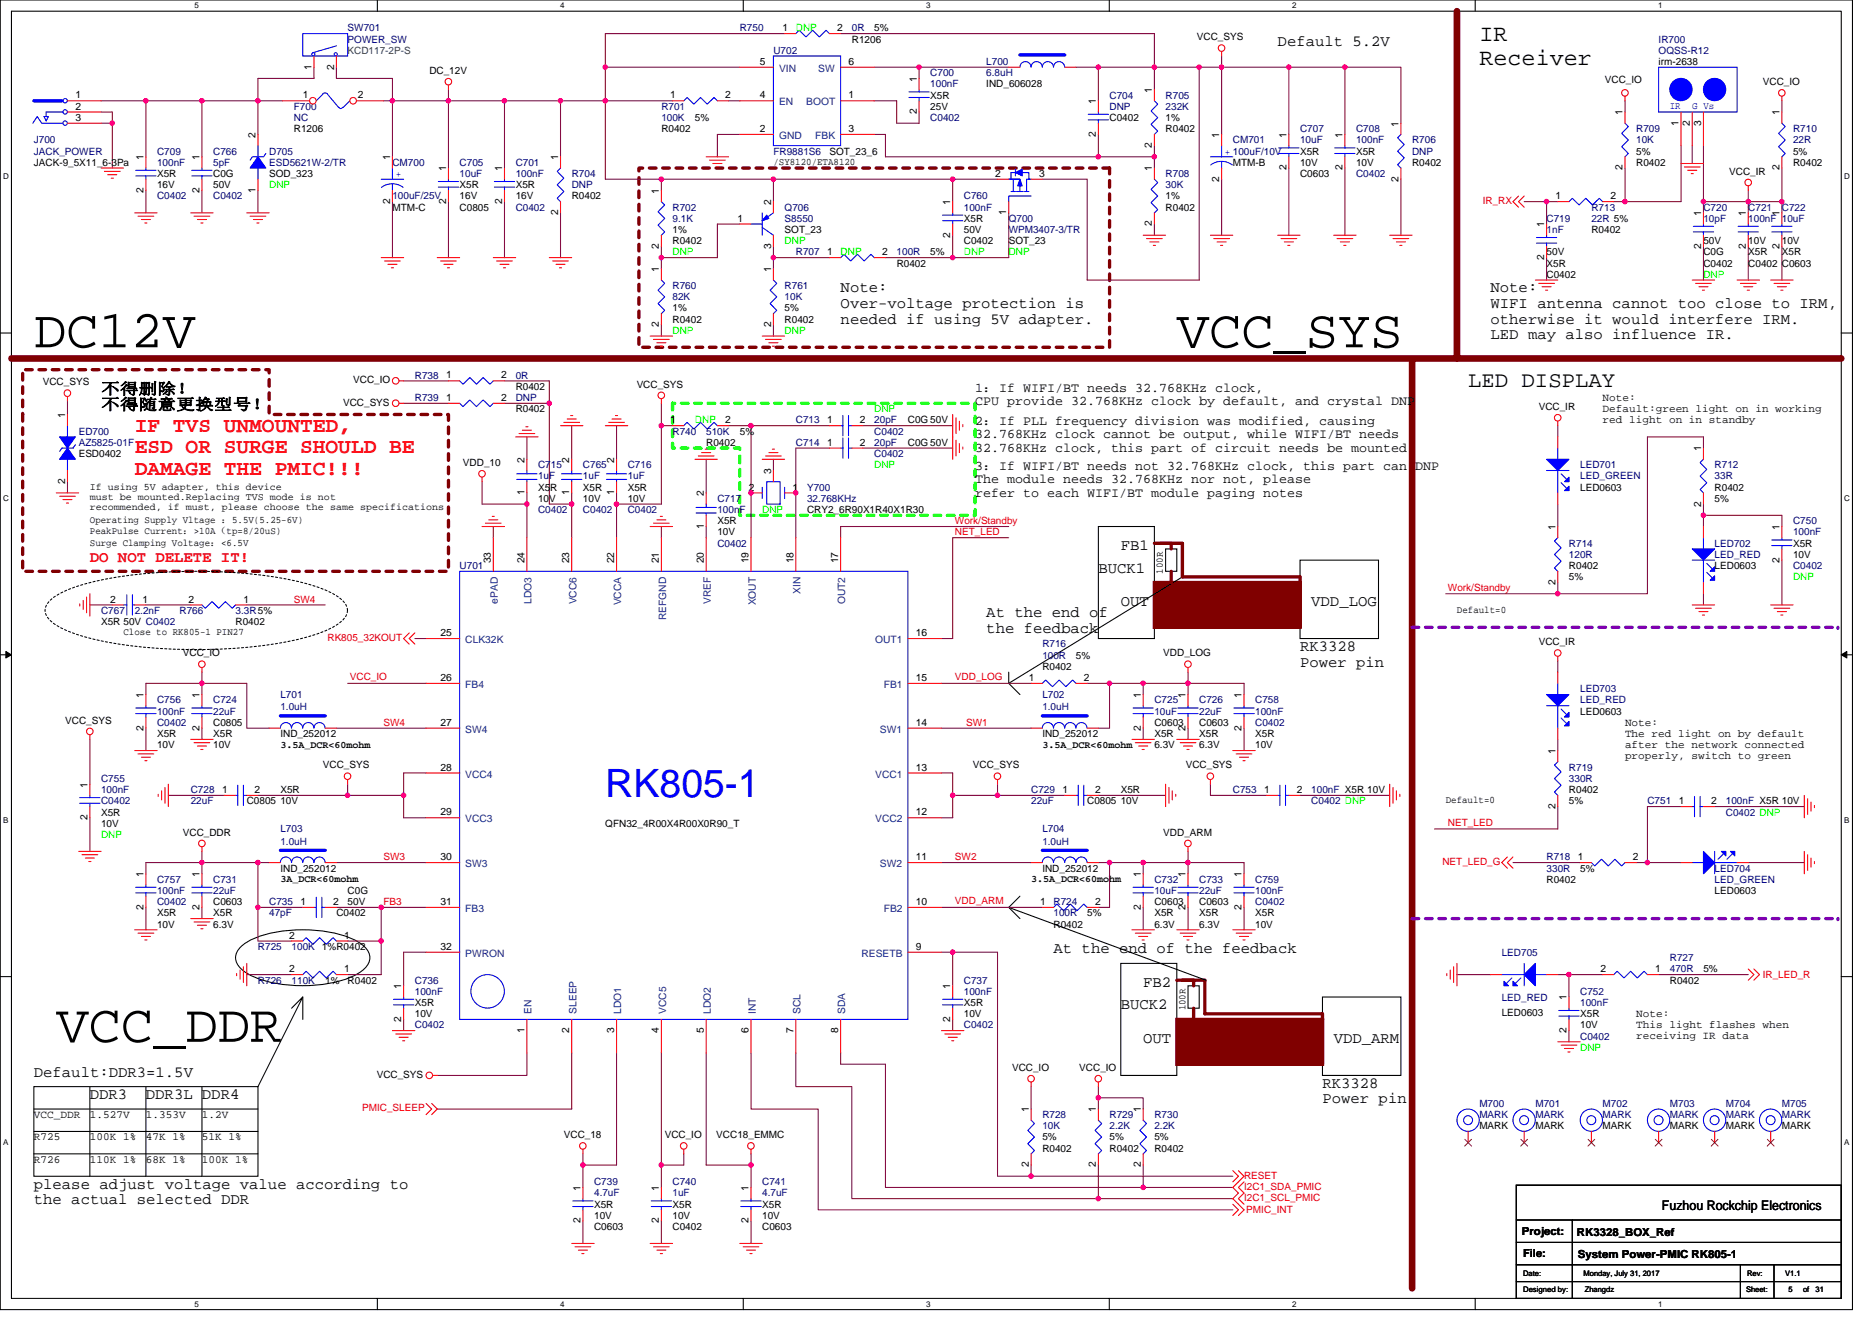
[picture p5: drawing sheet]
<svg xmlns="http://www.w3.org/2000/svg" width="297mm" height="210mm" viewBox="0 0 297 210" stroke-linecap="round" stroke-linejoin="round" font-family="sans-serif">
<defs><g id="words">
<g font-size="8.5">
<text x="5.4" y="55.1">DC12V</text>
<text x="186.7" y="55.1">VCC_SYS</text>
<text x="8.9" y="165.4">VCC_DDR</text>
</g>
<text font-size="6.2" fill="#00f" x="96.1" y="126.5">RK805-1</text>
<g font-size="3.7">
<text x="234.7" y="6.5">IR</text>
<text x="234.7" y="10.2">Receiver</text>
</g>
<text font-size="3.5" x="233" y="61.5">LED DISPLAY</text>
<g font-size="3.4" fill="#f00">
<text x="21.4" y="68.6">IF TVS UNMOUNTED,</text>
<text x="21.4" y="71.9">ESD OR SURGE SHOULD BE</text>
<text x="21.4" y="75.3">DAMAGE THE PMIC!!!</text>
</g>
<g font-size="2.5">
<text x="202.7" y="7.3">Default 5.2V</text>
<text x="133.4" y="46.4">Note:</text>
<text x="236.5" y="46.4">Note:</text>
<text x="133.4" y="48.9">Over-voltage protection is</text>
<text x="133.4" y="51.4">needed if using 5V adapter.</text>
<text x="236.5" y="48.9">WIFI antenna cannot too close to IRM,</text>
<text x="236.5" y="51.4">otherwise it would interfere IRM.</text>
<text x="236.5" y="53.8">LED may also influence IR.</text>
<text x="16" y="62.5">不得删除！</text>
<text x="16" y="65">不得随意更换型号！</text>
<text x="177.8" y="87.3">FB1</text>
<text x="174.3" y="90.9">BUCK1</text>
<text x="156.5" y="98">At the end of</text>
<text x="156.5" y="100.5">the feedback</text>
<text x="177.8" y="96.2">OUT</text>
<text x="208.1" y="96.2">VDD_LOG</text>
<text x="206.3" y="103.3">RK3328</text>
<text x="206.3" y="105.8">Power pin</text>
<text x="167.2" y="151.3">At the end of the feedback</text>
<text x="177.8" y="160.2">BUCK2</text>
<text x="181.4" y="156.7">FB2</text>
<text x="181.4" y="165.5">OUT</text>
<text x="211.6" y="165.5">VDD_ARM</text>
<text x="5.4" y="170.9">Default:DDR3=1.5V</text>
<text x="209.8" y="172.7">RK3328</text>
<text x="14.3" y="174.4">DDR3</text>
<text x="23.2" y="174.4">DDR3L DDR4</text>
<text x="209.8" y="175.1">Power pin</text>
<text x="5.4" y="188.7">please adjust voltage value according to</text>
<text x="5.4" y="191.1">the actual selected DDR</text>
</g>
<text font-size="2.5" fill="#f00" x="14.3" y="89.2">DO NOT DELETE IT!</text>
<g font-size="2.1">
<text x="154.7" y="62.1">1：If WIFI/BT needs 32.768KHz clock,</text>
<text x="154.7" y="64.3">CPU provide 32.768KHz clock by default, and crystal DNP</text>
<text x="154.7" y="67.5">2：If PLL frequency division was modified, causing</text>
<text x="154.7" y="69.6">32.768KHz clock cannot be output, while WIFI/BT needs</text>
<text x="154.7" y="71.7">32.768KHz clock, this part of circuit needs be mounted</text>
<text x="154.7" y="74.6">3：If WIFI/BT needs not 32.768KHz clock, this part can DNP</text>
<text x="154.7" y="76.7">The module needs 32.768KHz nor not, please</text>
<text x="154.7" y="78.8">refer to each WIFI/BT module paging notes</text>
<text x="263.7" y="192">Fuzhou Rockchip Electronics</text>
</g>
<g font-size="1.8">
<text x="254.3" y="63.6">Note:</text>
<text x="254.3" y="65.4">Default:green light on in working</text>
<text x="254.3" y="67.1">red light on in standby</text>
<text x="257.8" y="115.2">Note:</text>
<text x="257.8" y="116.9">The red light on by default</text>
<text x="257.8" y="118.7">after the network connected</text>
<text x="257.8" y="120.4">properly, switch to green</text>
<text x="259.6" y="161.4">Note:</text>
<text x="259.6" y="163.2">This light flashes when</text>
<text x="259.6" y="164.9">receiving IR data</text>
<text x="5.4" y="177.4">VCC_DDR</text>
<text x="14.3" y="177.4">1.527V</text>
<text x="23.2" y="177.4">1.353V</text>
<text x="32" y="177.4">1.2V</text>
<text x="5.4" y="181">R725</text>
<text x="5.4" y="184.5">R726</text>
<text x="14.3" y="181">100K 1%</text>
<text x="14.3" y="184.5">110K 1%</text>
<text x="23.2" y="184.5">68K 1%</text>
<text x="23.2" y="181">47K 1%</text>
<text x="32" y="184.5">100K 1%</text>
<text x="32" y="181">51K 1%</text>
<text x="241.5" y="196">Project:</text>
<text x="250.2" y="196.2">RK3328_BOX_Ref</text>
<text x="241.7" y="199.5">File:</text>
<text x="250.4" y="199.7">System Power-PMIC RK805-1</text>
</g>
<g font-size="1.6" fill="#000080">
<text x="55.2" y="5">SW701</text>
<text x="117.4" y="5">R750</text>
<text x="135.2" y="5">0R</text>
<text x="55.2" y="6.8">POWER_SW</text>
<text x="122.7" y="8.5">U702</text>
<text x="156.5" y="10.3">L700</text>
<text x="263.2" y="6.8">IR700</text>
<text x="263.2" y="8.5">OQSS-R12</text>
<text x="46.6" y="17.4">F700</text>
<text x="104.9" y="17.4">R701</text>
<text x="147.6" y="12.1">C700</text>
<text x="147.6" y="13.9">100nF</text>
<text x="156.5" y="12.1">6.8uH</text>
<text x="176.1" y="15.6">C704</text>
<text x="176.1" y="17.4">DNP</text>
<text x="185" y="15.6">R705</text>
<text x="185" y="17.4">232K</text>
<text x="5.4" y="22.8">J700</text>
<text x="46.6" y="19.2">NC</text>
<text x="104.9" y="19.2">100K</text>
<text x="147.6" y="19.2">C0402</text>
<text x="195.6" y="22.8">CM701</text>
<text x="206.3" y="21">C707</text>
<text x="206.3" y="22.8">10uF</text>
<text x="215.2" y="21">C708</text>
<text x="215.2" y="22.8">100nF</text>
<text x="224.1" y="22.8">R706</text>
<text x="259.6" y="21">R709</text>
<text x="259.6" y="22.8">10K</text>
<text x="284.5" y="21">R710</text>
<text x="284.5" y="22.8">22R</text>
<text x="5.4" y="24.5">JACK_POWER</text>
<text x="24.9" y="24.5">C709</text>
<text x="24.9" y="26.3">100nF</text>
<text x="33.8" y="24.5">C766</text>
<text x="33.8" y="26.3">5pF</text>
<text x="42.7" y="24.5">D705</text>
<text x="42.7" y="26.3">ESD5621W-2/TR</text>
<text x="62.3" y="26.3">CM700</text>
<text x="72.9" y="26.3">C705</text>
<text x="72.9" y="28.1">10uF</text>
<text x="81.8" y="26.3">C701</text>
<text x="81.8" y="28.1">100nF</text>
<text x="90.7" y="28.1">R704</text>
<text x="90.7" y="29.9">DNP</text>
<text x="122.7" y="24.5">FR9881S6</text>
<text x="185" y="28.1">R708</text>
<text x="185" y="29.9">30K</text>
<text x="215.2" y="28.1">C0402</text>
<text x="224.1" y="24.5">DNP</text>
<text x="24.9" y="31.6">C0402</text>
<text x="33.8" y="31.6">C0402</text>
<text x="62.3" y="31.6">100uF/25V</text>
<text x="81.8" y="33.4">C0402</text>
<text x="106.7" y="33.4">R702</text>
<text x="106.7" y="35.2">9.1K</text>
<text x="124.5" y="33.4">Q706</text>
<text x="124.5" y="35.2">S8550</text>
<text x="152.9" y="31.6">C760</text>
<text x="152.9" y="33.4">100nF</text>
<text x="160.1" y="35.2">Q700</text>
<text x="245.4" y="35.2">C719</text>
<text x="252.5" y="33.4">R713</text>
<text x="252.5" y="35.2">22R 5%</text>
<text x="270.3" y="33.4">C720</text>
<text x="270.3" y="35.2">10pF</text>
<text x="277.4" y="33.4">C721</text>
<text x="277.4" y="35.2">100nF 10uF</text>
<text x="282.7" y="33.4">C722</text>
<text x="126.3" y="40.5">R707</text>
<text x="142.3" y="40.5">100R</text>
<text x="160.1" y="37">WPM3407-3/TR</text>
<text x="245.4" y="37">1nF</text>
<text x="106.7" y="45.9">R760</text>
<text x="106.7" y="47.6">82K</text>
<text x="124.5" y="45.9">R761</text>
<text x="124.5" y="47.6">10K</text>
<text x="65.8" y="60.1">R738</text>
<text x="65.8" y="63.6">R739</text>
<text x="81.8" y="60.1">0R</text>
<text x="81.8" y="63.6">DNP</text>
<text x="12.5" y="69">ED700</text>
<text x="12.5" y="70.8">AZ5825-01F</text>
<text x="106.7" y="69">R740</text>
<text x="112.1" y="69">510K</text>
<text x="126.3" y="70.8">C714</text>
<text x="126.3" y="67.2">C713</text>
<text x="138.7" y="70.8">20pF</text>
<text x="138.7" y="67.2">20pF</text>
<text x="138.7" y="69">C0402</text>
<text x="85.4" y="74.3">C715</text>
<text x="85.4" y="76.1">1uF</text>
<text x="92.5" y="74.3">C765</text>
<text x="92.5" y="76.1">1uF</text>
<text x="99.6" y="74.3">C716</text>
<text x="99.6" y="76.1">1uF</text>
<text x="128.1" y="77.9">Y700</text>
<text x="138.7" y="72.5">C0402</text>
<text x="250.7" y="74.3">LED701</text>
<text x="250.7" y="76.1">LED_GREEN</text>
<text x="272.1" y="74.3">R712</text>
<text x="272.1" y="76.1">33R</text>
<text x="85.4" y="81.4">C0402</text>
<text x="92.5" y="81.4">C0402</text>
<text x="99.6" y="81.4">C0402</text>
<text x="113.8" y="79.7">C717</text>
<text x="113.8" y="81.4">100nF</text>
<text x="128.1" y="79.7">32.768KHz</text>
<text x="284.5" y="83.2">C750</text>
<text x="113.8" y="86.8">C0402</text>
<text x="249" y="86.8">R714</text>
<text x="249" y="88.5">120R</text>
<text x="272.1" y="86.8">LED702</text>
<text x="272.1" y="88.5">LED_RED</text>
<text x="284.5" y="85">100nF</text>
<text x="72.9" y="90.3">U701</text>
<text x="284.5" y="90.3">C0402</text>
<text x="16" y="97.4">C767</text>
<text x="21.4" y="97.4">2.2nF</text>
<text x="28.5" y="97.4">R766</text>
<text x="37.4" y="97.4">3.3R5%</text>
<text x="165.4" y="102.8">R716</text>
<text x="165.4" y="104.5">100R</text>
<text x="24.9" y="111.7">C756</text>
<text x="24.9" y="113.4">100nF</text>
<text x="33.8" y="111.7">C724</text>
<text x="33.8" y="113.4">22uF</text>
<text x="44.5" y="110.8">L701</text>
<text x="44.5" y="112.7">1.0uH</text>
<text x="165.4" y="110.8">L702</text>
<text x="165.4" y="112.7">1.0uH</text>
<text x="183.2" y="111.7">C725</text>
<text x="183.2" y="113.4">10uF</text>
<text x="190.3" y="111.7">C726</text>
<text x="190.3" y="113.4">22uF</text>
<text x="199.2" y="111.7">C758</text>
<text x="199.2" y="113.4">100nF</text>
<text x="250.7" y="109.9">LED703</text>
<text x="250.7" y="111.7">LED_RED</text>
<text x="24.9" y="115.2">C0402</text>
<text x="199.2" y="115.2">C0402</text>
<text x="16" y="124.1">C755</text>
<text x="16" y="125.9">100nF</text>
<text x="30.3" y="125.9">C728</text>
<text x="163.6" y="125.9">C729</text>
<text x="195.6" y="125.9">C753</text>
<text x="208.1" y="125.9">100nF X5R 10V</text>
<text x="249" y="122.3">R719</text>
<text x="249" y="124.1">330R</text>
<text x="16" y="127.7">C0402</text>
<text x="30.3" y="127.7">22uF</text>
<text x="163.6" y="127.7">22uF</text>
<text x="208.1" y="127.7">C0402 DNP</text>
<text x="261.4" y="127.7">C751</text>
<text x="273.9" y="127.7">100nF X5R 10V</text>
<text x="273.9" y="129.4">C0402 DNP</text>
<text x="44.5" y="132.1">L703</text>
<text x="44.5" y="134">1.0uH</text>
<text x="165.4" y="132.1">L704</text>
<text x="165.4" y="134">1.0uH</text>
<text x="245.4" y="136.5">R718</text>
<text x="24.9" y="140.1">C757</text>
<text x="24.9" y="141.9">100nF</text>
<text x="24.9" y="143.7">C0402</text>
<text x="33.8" y="140.1">C731</text>
<text x="33.8" y="141.9">22uF</text>
<text x="42.7" y="143.7">C735</text>
<text x="167.2" y="143.7">R724</text>
<text x="183.2" y="140.1">C732</text>
<text x="183.2" y="141.9">10uF</text>
<text x="190.3" y="140.1">C733</text>
<text x="190.3" y="141.9">22uF</text>
<text x="199.2" y="140.1">C759</text>
<text x="199.2" y="141.9">100nF</text>
<text x="199.2" y="143.7">C0402</text>
<text x="245.4" y="138.3">330R</text>
<text x="272.1" y="138.3">LED704</text>
<text x="272.1" y="140.1">LED_GREEN</text>
<text x="42.7" y="145.4">47pF</text>
<text x="167.2" y="145.4">100R</text>
<text x="40.9" y="150.8">R725</text>
<text x="46.3" y="150.8">100K 1%R0402</text>
<text x="238.3" y="151.7">LED705</text>
<text x="265" y="152.5">R727</text>
<text x="265" y="154.3">470R</text>
<text x="40.9" y="156.1">R726</text>
<text x="46.3" y="156.1">110K</text>
<text x="65.8" y="156.1">C736</text>
<text x="65.8" y="157.9">100nF</text>
<text x="152.9" y="156.1">C737</text>
<text x="152.9" y="157.9">100nF</text>
<text x="238.3" y="158.9">LED_RED</text>
<text x="250.7" y="157.9">C752</text>
<text x="250.7" y="159.7">100nF</text>
<text x="65.8" y="163.2">C0402</text>
<text x="152.9" y="163.2">C0402</text>
<text x="250.7" y="165">C0402</text>
<text x="165.4" y="177.4">R728</text>
<text x="165.4" y="179.2">10K</text>
<text x="176.1" y="177.4">R729</text>
<text x="176.1" y="179.2">2.2K</text>
<text x="183.2" y="177.4">R730</text>
<text x="183.2" y="179.2">2.2K</text>
<text x="234.7" y="175.7">M700</text>
<text x="234.7" y="177.4">MARK</text>
<text x="243.6" y="175.7">M701</text>
<text x="243.6" y="177.4">MARK</text>
<text x="254.3" y="175.7">M702</text>
<text x="254.3" y="177.4">MARK</text>
<text x="265" y="175.7">M703</text>
<text x="265" y="177.4">MARK</text>
<text x="273.9" y="175.7">M704</text>
<text x="273.9" y="177.4">MARK</text>
<text x="282.7" y="175.7">M705</text>
<text x="282.7" y="177.4">MARK</text>
<text x="94.3" y="188.1">C739</text>
<text x="94.3" y="189.9">4.7uF</text>
<text x="106.7" y="188.1">C740</text>
<text x="106.7" y="189.9">1uF</text>
<text x="120.9" y="188.1">C741</text>
<text x="120.9" y="189.9">4.7uF</text>
</g>
<g font-size="1.6">
<text x="124.1" y="5">1</text>
<text x="132.9" y="5">2</text>
<text x="138.7" y="5">5%</text>
<text x="49.4" y="11" transform="rotate(-90 49.4 11)">1</text>
<text x="53" y="11" transform="rotate(-90 53 11)">2</text>
<text x="68.1" y="11.7">DC_12V</text>
<text x="120.6" y="10.3">5</text>
<text x="134.6" y="10.3">6</text>
<text x="135.2" y="6.8">R1206</text>
<text x="189.9" y="6.4">VCC_SYS</text>
<text x="263.2" y="10.3">irm-2638</text>
<text x="12" y="17.4">2</text>
<text x="12" y="15.6">1</text>
<text x="48" y="15.6">1</text>
<text x="56.8" y="15.6">2</text>
<text x="106.4" y="15.6">1</text>
<text x="115.1" y="15.6">2</text>
<text x="120.6" y="15.6">4</text>
<text x="134.6" y="15.6">1</text>
<text x="145.5" y="13" transform="rotate(-90 145.5 13)">1</text>
<text x="147.6" y="15.6">X5R</text>
<text x="147.6" y="17.4">25V</text>
<text x="156.5" y="13.9">IND_606028</text>
<text x="173.9" y="16.5" transform="rotate(-90 173.9 16.5)">1</text>
<text x="182.8" y="14.8" transform="rotate(-90 182.8 14.8)">1</text>
<text x="254.7" y="13.1">VCC_IO</text>
<text x="279.7" y="13.5">VCC_IO</text>
<text x="12" y="19.2">3</text>
<text x="40.6" y="21.9" transform="rotate(-90 40.6 21.9)">2</text>
<text x="46.6" y="21">R1206</text>
<text x="104.9" y="21">R0402</text>
<text x="110.3" y="19.2">5%</text>
<text x="120.6" y="21">2</text>
<text x="134.6" y="21">3</text>
<text x="145.5" y="18.2" transform="rotate(-90 145.5 18.2)">2</text>
<text x="173.9" y="21.7" transform="rotate(-90 173.9 21.7)">2</text>
<text x="176.1" y="19.2">C0402</text>
<text x="182.8" y="23.5" transform="rotate(-90 182.8 23.5)">2</text>
<text x="185" y="21">R0402</text>
<text x="185" y="19.2">1%</text>
<text x="193.5" y="21.9" transform="rotate(-90 193.5 21.9)">1</text>
<text x="204.1" y="21.9" transform="rotate(-90 204.1 21.9)">1</text>
<text x="213" y="21.9" transform="rotate(-90 213 21.9)">1</text>
<text x="221.9" y="20.1" transform="rotate(-90 221.9 20.1)">1</text>
<text x="257.5" y="18.3" transform="rotate(-90 257.5 18.3)">1</text>
<text x="266.4" y="19.9" transform="rotate(-90 266.4 19.9)">1</text>
<text x="268.1" y="19.9" transform="rotate(-90 268.1 19.9)">2</text>
<text x="269.9" y="19.9" transform="rotate(-90 269.9 19.9)">3</text>
<text x="282.4" y="18.3" transform="rotate(-90 282.4 18.3)">1</text>
<text x="5.4" y="26.3">JACK-9_5X11_6-3Pa</text>
<text x="22.8" y="25.4" transform="rotate(-90 22.8 25.4)">1</text>
<text x="24.9" y="28.1">X5R</text>
<text x="24.9" y="29.9">16V</text>
<text x="31.7" y="25.4" transform="rotate(-90 31.7 25.4)">1</text>
<text x="33.8" y="28.1">C0G</text>
<text x="33.8" y="29.9">50V</text>
<text x="42.7" y="28.1">SOD_323</text>
<text x="61.9" y="25.4" transform="rotate(-90 61.9 25.4)">1</text>
<text x="70.8" y="27.2" transform="rotate(-90 70.8 27.2)">1</text>
<text x="72.9" y="29.9">X5R</text>
<text x="79.7" y="27.2" transform="rotate(-90 79.7 27.2)">1</text>
<text x="81.8" y="29.9">X5R</text>
<text x="88.6" y="25.4" transform="rotate(-90 88.6 25.4)">1</text>
<text x="122.7" y="26.1">/SY8120/ETA8120</text>
<text x="131.6" y="24.5">SOT_23_6</text>
<text x="157.9" y="28.1">2</text>
<text x="164.9" y="28.1">3</text>
<text x="182.8" y="27.2" transform="rotate(-90 182.8 27.2)">1</text>
<text x="193.5" y="28.8" transform="rotate(-90 193.5 28.8)">2</text>
<text x="195.6" y="26.3">MTM-B</text>
<text x="204.1" y="27.1" transform="rotate(-90 204.1 27.1)">2</text>
<text x="206.3" y="28.1">C0603</text>
<text x="206.3" y="24.5">X5R</text>
<text x="206.3" y="26.3">10V</text>
<text x="213" y="27.1" transform="rotate(-90 213 27.1)">2</text>
<text x="215.2" y="24.5">X5R</text>
<text x="215.2" y="26.3">10V</text>
<text x="221.9" y="28.8" transform="rotate(-90 221.9 28.8)">2</text>
<text x="224.1" y="26.3">R0402</text>
<text x="257.5" y="27.1" transform="rotate(-90 257.5 27.1)">2</text>
<text x="259.6" y="26.3">R0402</text>
<text x="259.6" y="24.5">5%</text>
<text x="274.4" y="27.7">VCC_IR</text>
<text x="282.4" y="27.1" transform="rotate(-90 282.4 27.1)">2</text>
<text x="284.5" y="26.3">R0402</text>
<text x="284.5" y="24.5">5%</text>
<text x="22.8" y="30.6" transform="rotate(-90 22.8 30.6)">2</text>
<text x="31.7" y="30.6" transform="rotate(-90 31.7 30.6)">2</text>
<text x="40.6" y="30.6" transform="rotate(-90 40.6 30.6)">1</text>
<text x="61.9" y="32.4" transform="rotate(-90 61.9 32.4)">2</text>
<text x="62.3" y="33.4">MTM-C</text>
<text x="70.8" y="32.4" transform="rotate(-90 70.8 32.4)">2</text>
<text x="72.9" y="33.4">C0805</text>
<text x="72.9" y="31.6">16V</text>
<text x="79.7" y="32.4" transform="rotate(-90 79.7 32.4)">2</text>
<text x="81.8" y="31.6">16V</text>
<text x="88.6" y="34.2" transform="rotate(-90 88.6 34.2)">2</text>
<text x="90.7" y="31.6">R0402</text>
<text x="104.6" y="30.8" transform="rotate(-90 104.6 30.8)">1</text>
<text x="117" y="35.2">1</text>
<text x="122.3" y="32.5" transform="rotate(-90 122.3 32.5)">2</text>
<text x="150.8" y="32.5" transform="rotate(-90 150.8 32.5)">1</text>
<text x="152.9" y="35.2">X5R</text>
<text x="159.7" y="34.2" transform="rotate(-90 159.7 34.2)">1</text>
<text x="182.8" y="35.9" transform="rotate(-90 182.8 35.9)">2</text>
<text x="185" y="33.4">R0402</text>
<text x="185" y="31.6">1%</text>
<text x="246.8" y="31.6">1</text>
<text x="255.5" y="31.6">2</text>
<text x="269.9" y="34.3" transform="rotate(-90 269.9 34.3)">1</text>
<text x="277" y="34.3" transform="rotate(-90 277 34.3)">1</text>
<text x="282.4" y="34.3" transform="rotate(-90 282.4 34.3)">1</text>
<text x="104.6" y="39.5" transform="rotate(-90 104.6 39.5)">2</text>
<text x="106.7" y="38.8">R0402</text>
<text x="106.7" y="37">1%</text>
<text x="122.3" y="39.5" transform="rotate(-90 122.3 39.5)">3</text>
<text x="124.5" y="37">SOT_23</text>
<text x="131.3" y="40.5">1</text>
<text x="140" y="40.5">2</text>
<text x="147.6" y="40.5">5%</text>
<text x="150.8" y="37.7" transform="rotate(-90 150.8 37.7)">2</text>
<text x="152.9" y="38.8">C0402</text>
<text x="152.9" y="37">50V</text>
<text x="160.1" y="38.8">SOT_23</text>
<text x="245" y="41.3" transform="rotate(-90 245 41.3)">2</text>
<text x="245" y="36.1" transform="rotate(-90 245 36.1)">1</text>
<text x="245.4" y="40.5">50V</text>
<text x="252.5" y="37">R0402</text>
<text x="269.9" y="39.5" transform="rotate(-90 269.9 39.5)">2</text>
<text x="270.3" y="40.5">C0G</text>
<text x="270.3" y="38.8">50V</text>
<text x="277" y="39.5" transform="rotate(-90 277 39.5)">2</text>
<text x="277.4" y="40.5">X5R</text>
<text x="277.4" y="38.8">10V</text>
<text x="282.4" y="39.5" transform="rotate(-90 282.4 39.5)">2</text>
<text x="282.7" y="40.5">X5R</text>
<text x="282.7" y="38.8">10V</text>
<text x="104.6" y="43.2" transform="rotate(-90 104.6 43.2)">1</text>
<text x="122.3" y="43.2" transform="rotate(-90 122.3 43.2)">1</text>
<text x="142.3" y="42.3">R0402</text>
<text x="245.4" y="44.1">C0402</text>
<text x="245.4" y="42.3">X5R</text>
<text x="270.3" y="42.3">C0402</text>
<text x="277.4" y="42.3">C0402 C0603</text>
<text x="104.6" y="51.9" transform="rotate(-90 104.6 51.9)">2</text>
<text x="106.7" y="51.2">R0402</text>
<text x="106.7" y="49.4">1%</text>
<text x="122.3" y="51.9" transform="rotate(-90 122.3 51.9)">2</text>
<text x="124.5" y="51.2">R0402</text>
<text x="124.5" y="49.4">5%</text>
<text x="6.8" y="61.2">VCC_SYS</text>
<text x="54.4" y="64.4">VCC_SYS</text>
<text x="56" y="60.8">VCC_IO</text>
<text x="70.8" y="60.1">1</text>
<text x="70.8" y="63.6">1</text>
<text x="79.5" y="60.1">2</text>
<text x="79.5" y="63.6">2</text>
<text x="81.8" y="61.9">R0402</text>
<text x="81.8" y="65.4">R0402</text>
<text x="101" y="61.5">VCC_SYS</text>
<text x="244.2" y="65.1">VCC_IR</text>
<text x="10.3" y="66.3" transform="rotate(-90 10.3 66.3)">1</text>
<text x="106.4" y="67.2">1</text>
<text x="112.1" y="70.8">R0402</text>
<text x="115.1" y="67.2">2</text>
<text x="117.4" y="69">5%</text>
<text x="131.3" y="70.7">1</text>
<text x="131.3" y="67.2">1</text>
<text x="136.4" y="70.7">2</text>
<text x="136.4" y="67.2">2</text>
<text x="144.1" y="70.8">C0G 50V</text>
<text x="144.1" y="67.2">C0G 50V</text>
<text x="269.9" y="71.6" transform="rotate(-90 269.9 71.6)">1</text>
<text x="10.3" y="76.8" transform="rotate(-90 10.3 76.8)">2</text>
<text x="12.5" y="72.5">ESD0402</text>
<text x="14.3" y="77.7">If using 5V adapter, this device</text>
<text x="73.5" y="74">VDD_10</text>
<text x="83.2" y="73.4" transform="rotate(-90 83.2 73.4)">2</text>
<text x="85.4" y="77.9">X5R</text>
<text x="90.3" y="73.4" transform="rotate(-90 90.3 73.4)">2</text>
<text x="92.5" y="77.9">X5R</text>
<text x="97.4" y="73.4" transform="rotate(-90 97.4 73.4)">2</text>
<text x="99.6" y="77.9">X5R</text>
<text x="118.8" y="77.9">2</text>
<text x="122.3" y="75.2" transform="rotate(-90 122.3 75.2)">3</text>
<text x="125.7" y="77.9">1</text>
<text x="250.7" y="77.9">LED0603</text>
<text x="272.1" y="77.9">R0402</text>
<text x="14.3" y="79.3">must be mounted.Replacing TVS mode is not</text>
<text x="14.3" y="80.9">recommended, if must, please choose the same specifications</text>
<text x="14.3" y="83">Operating Supply Vltage ：5.5V(5.25-6V)</text>
<text x="83.2" y="78.6" transform="rotate(-90 83.2 78.6)">1</text>
<text x="85.4" y="79.7">10V</text>
<text x="90.3" y="78.6" transform="rotate(-90 90.3 78.6)">1</text>
<text x="92.5" y="79.7">10V</text>
<text x="97.4" y="78.6" transform="rotate(-90 97.4 78.6)">1</text>
<text x="99.6" y="79.7">10V</text>
<text x="111.7" y="83.9" transform="rotate(-90 111.7 83.9)">1</text>
<text x="111.7" y="78.8" transform="rotate(-90 111.7 78.8)">2</text>
<text x="113.8" y="83.2">X5R</text>
<text x="128.1" y="81.4">CRY2_6R90X1R40X1R30</text>
<text x="269.9" y="80.4" transform="rotate(-90 269.9 80.4)">2</text>
<text x="272.1" y="79.7">5%</text>
<text x="14.3" y="86.6">Surge Clamping Voltage：&lt;6.5V</text>
<text x="14.3" y="84.8">PeakPulse Current：&gt;10A（tp=8/20uS)</text>
<text x="77.9" y="89.4" transform="rotate(-90 77.9 89.4)">33</text>
<text x="83.2" y="89.4" transform="rotate(-90 83.2 89.4)">24</text>
<text x="90.3" y="89.4" transform="rotate(-90 90.3 89.4)">23</text>
<text x="97.4" y="89.4" transform="rotate(-90 97.4 89.4)">22</text>
<text x="104.6" y="89.4" transform="rotate(-90 104.6 89.4)">21</text>
<text x="111.7" y="89.4" transform="rotate(-90 111.7 89.4)">20</text>
<text x="113.8" y="85">10V</text>
<text x="118.8" y="89.4" transform="rotate(-90 118.8 89.4)">19</text>
<text x="125.9" y="89.4" transform="rotate(-90 125.9 89.4)">18</text>
<text x="133" y="89.4" transform="rotate(-90 133 89.4)">17</text>
<text x="246.8" y="84.1" transform="rotate(-90 246.8 84.1)">1</text>
<text x="282.4" y="89.3" transform="rotate(-90 282.4 89.3)">2</text>
<text x="282.4" y="84.1" transform="rotate(-90 282.4 84.1)">1</text>
<text x="284.5" y="86.8">X5R</text>
<text x="284.5" y="88.5">10V</text>
<text x="17.5" y="95.6">2</text>
<text x="22.6" y="95.6">1</text>
<text x="29.9" y="95.6">2</text>
<text x="38.6" y="95.6">1</text>
<text x="184.5" y="91" transform="rotate(-90 184.5 91)">100R</text>
<text x="246.8" y="92.8" transform="rotate(-90 246.8 92.8)">2</text>
<text x="249" y="90.3">R0402</text>
<text x="249" y="92.1">5%</text>
<text x="272.1" y="90.3">LED0603</text>
<text x="16" y="99.2">X5R 50V C0402</text>
<text x="19.6" y="100.8">Close to RK805-1 PIN27</text>
<text x="37.4" y="99.2">R0402</text>
<text x="69.9" y="101">25</text>
<text x="145.3" y="101">16</text>
<text x="231.2" y="97.3">Default=0</text>
<text x="29" y="104.2">VCC_IO</text>
<text x="165.4" y="106.3">R0402</text>
<text x="170.7" y="104.5">5%</text>
<text x="184.6" y="104.2">VDD_LOG</text>
<text x="244.2" y="102.4">VCC_IR</text>
<text x="22.8" y="110.8" transform="rotate(-90 22.8 110.8)">1</text>
<text x="31.7" y="110.8" transform="rotate(-90 31.7 110.8)">1</text>
<text x="69.9" y="108.1">26</text>
<text x="145.3" y="108.1">15</text>
<text x="163.3" y="108.1">1</text>
<text x="172" y="108.1">2</text>
<text x="181" y="110.8" transform="rotate(-90 181 110.8)">1</text>
<text x="188.1" y="110.8" transform="rotate(-90 188.1 110.8)">1</text>
<text x="197" y="110.8" transform="rotate(-90 197 110.8)">1</text>
<text x="250.7" y="113.4">LED0603</text>
<text x="10.3" y="114.9">VCC_SYS</text>
<text x="22.8" y="116" transform="rotate(-90 22.8 116)">2</text>
<text x="24.9" y="117">X5R</text>
<text x="24.9" y="118.8">10V</text>
<text x="31.7" y="116" transform="rotate(-90 31.7 116)">2</text>
<text x="33.8" y="115.2">C0805</text>
<text x="33.8" y="117">X5R</text>
<text x="33.8" y="118.8">10V</text>
<text x="44.5" y="118.7">3.5A_DCR&lt;60mohm</text>
<text x="44.5" y="117">IND_252012</text>
<text x="69.9" y="115.2">27</text>
<text x="145.3" y="115.2">14</text>
<text x="165.4" y="118.7">3.5A_DCR&lt;60mohm</text>
<text x="165.4" y="117">IND_252012</text>
<text x="181" y="116" transform="rotate(-90 181 116)">2</text>
<text x="183.2" y="115.2">C0603</text>
<text x="183.2" y="117">X5R</text>
<text x="183.2" y="118.8">6.3V</text>
<text x="188.1" y="116" transform="rotate(-90 188.1 116)">2</text>
<text x="190.3" y="115.2">C0603</text>
<text x="190.3" y="117">X5R</text>
<text x="190.3" y="118.8">6.3V</text>
<text x="197" y="116" transform="rotate(-90 197 116)">2</text>
<text x="199.2" y="117">X5R</text>
<text x="199.2" y="118.8">10V</text>
<text x="246.8" y="119.7" transform="rotate(-90 246.8 119.7)">1</text>
<text x="13.9" y="125" transform="rotate(-90 13.9 125)">1</text>
<text x="35.2" y="125.9">1</text>
<text x="40.4" y="125.9">2</text>
<text x="44.5" y="125.9">X5R</text>
<text x="51.2" y="122">VCC_SYS</text>
<text x="69.9" y="122.3">28</text>
<text x="145.3" y="122.3">13</text>
<text x="154.4" y="122">VCC_SYS</text>
<text x="168.6" y="125.9">1</text>
<text x="173.8" y="125.9">2</text>
<text x="177.8" y="125.9">X5R</text>
<text x="188.1" y="122">VCC_SYS</text>
<text x="200.6" y="125.9">1</text>
<text x="205.8" y="125.9">2</text>
<text x="249" y="125.9">R0402</text>
<text x="13.9" y="130.2" transform="rotate(-90 13.9 130.2)">2</text>
<text x="16" y="129.4">X5R</text>
<text x="16" y="131.2">10V</text>
<text x="39.2" y="127.7">C0805</text>
<text x="44.5" y="127.7">10V</text>
<text x="69.9" y="129.4">29</text>
<text x="96.1" y="131.2">QFN32_4R00X4R00X0R90_T</text>
<text x="145.3" y="129.4">12</text>
<text x="172.5" y="127.7">C0805</text>
<text x="177.8" y="127.7">10V</text>
<text x="229.4" y="127.5">Default=0</text>
<text x="246.8" y="128.4" transform="rotate(-90 246.8 128.4)">2</text>
<text x="249" y="127.7">5%</text>
<text x="266.4" y="127.6">1</text>
<text x="271.5" y="127.6">2</text>
<text x="29" y="132.6">VCC_DDR</text>
<text x="69.9" y="136.5">30</text>
<text x="145.3" y="136.5">11</text>
<text x="184.6" y="132.6">VDD_ARM</text>
<text x="250.4" y="136.5">1</text>
<text x="259.1" y="136.5">2</text>
<text x="22.8" y="139.2" transform="rotate(-90 22.8 139.2)">1</text>
<text x="31.7" y="139.2" transform="rotate(-90 31.7 139.2)">1</text>
<text x="33.8" y="143.7">C0603</text>
<text x="44.5" y="140">3A_DCR&lt;60mohm</text>
<text x="44.5" y="138.3">IND_252012</text>
<text x="47.7" y="143.6">1</text>
<text x="52.8" y="143.6">2</text>
<text x="55.2" y="141.9">C0G</text>
<text x="55.2" y="143.7">50V</text>
<text x="69.9" y="143.6">31</text>
<text x="145.3" y="143.6">10</text>
<text x="163.6" y="140">3.5A_DCR&lt;60mohm</text>
<text x="165" y="143.6">1</text>
<text x="165.4" y="138.3">IND_252012</text>
<text x="173.8" y="143.6">2</text>
<text x="181" y="139.2" transform="rotate(-90 181 139.2)">1</text>
<text x="183.2" y="143.7">C0603</text>
<text x="188.1" y="139.2" transform="rotate(-90 188.1 139.2)">1</text>
<text x="190.3" y="143.7">C0603</text>
<text x="197" y="139.2" transform="rotate(-90 197 139.2)">1</text>
<text x="245.4" y="140.1">R0402</text>
<text x="250.7" y="138.3">5%</text>
<text x="272.1" y="141.9">LED0603</text>
<text x="22.8" y="144.4" transform="rotate(-90 22.8 144.4)">2</text>
<text x="24.9" y="145.4">X5R</text>
<text x="24.9" y="147.2">10V</text>
<text x="31.7" y="144.4" transform="rotate(-90 31.7 144.4)">2</text>
<text x="33.8" y="145.4">X5R</text>
<text x="33.8" y="147.2">6.3V</text>
<text x="45.9" y="149">2</text>
<text x="53.4" y="145.4">C0402</text>
<text x="54.6" y="149">1</text>
<text x="167.2" y="147.2">R0402</text>
<text x="172.5" y="145.4">5%</text>
<text x="181" y="144.4" transform="rotate(-90 181 144.4)">2</text>
<text x="183.2" y="145.4">X5R</text>
<text x="183.2" y="147.2">6.3V</text>
<text x="188.1" y="144.4" transform="rotate(-90 188.1 144.4)">2</text>
<text x="190.3" y="145.4">X5R</text>
<text x="190.3" y="147.2">6.3V</text>
<text x="197" y="144.4" transform="rotate(-90 197 144.4)">2</text>
<text x="199.2" y="145.4">X5R</text>
<text x="199.2" y="147.2">10V</text>
<text x="45.9" y="154.3">2</text>
<text x="54.6" y="154.3">1</text>
<text x="69.9" y="150.7">32</text>
<text x="145.3" y="150.7">9</text>
<text x="253.9" y="154.3">2</text>
<text x="262.7" y="154.3">1</text>
<text x="270.3" y="154.3">5%</text>
<text x="51.6" y="156.1">1%</text>
<text x="55.2" y="156.1">R0402</text>
<text x="63.7" y="157" transform="rotate(-90 63.7 157)">1</text>
<text x="65.8" y="159.7">X5R</text>
<text x="65.8" y="161.4">10V</text>
<text x="150.8" y="157" transform="rotate(-90 150.8 157)">1</text>
<text x="152.9" y="159.7">X5R</text>
<text x="152.9" y="161.4">10V</text>
<text x="188.1" y="160.4" transform="rotate(-90 188.1 160.4)">100R</text>
<text x="238.3" y="161.3">LED0603</text>
<text x="248.6" y="158.8" transform="rotate(-90 248.6 158.8)">1</text>
<text x="250.7" y="161.4">X5R</text>
<text x="265" y="156.1">R0402</text>
<text x="63.7" y="162.2" transform="rotate(-90 63.7 162.2)">2</text>
<text x="83.2" y="164" transform="rotate(-90 83.2 164)">1</text>
<text x="90.3" y="164" transform="rotate(-90 90.3 164)">2</text>
<text x="97.4" y="164" transform="rotate(-90 97.4 164)">3</text>
<text x="104.6" y="164" transform="rotate(-90 104.6 164)">4</text>
<text x="111.7" y="164" transform="rotate(-90 111.7 164)">5</text>
<text x="118.8" y="164" transform="rotate(-90 118.8 164)">6</text>
<text x="125.9" y="164" transform="rotate(-90 125.9 164)">7</text>
<text x="133" y="164" transform="rotate(-90 133 164)">8</text>
<text x="150.8" y="162.2" transform="rotate(-90 150.8 162.2)">2</text>
<text x="248.6" y="164" transform="rotate(-90 248.6 164)">2</text>
<text x="250.7" y="163.2">10V</text>
<text x="59.8" y="171">VCC_SYS</text>
<text x="160.6" y="170">VCC_IO</text>
<text x="171.3" y="170">VCC_IO</text>
<text x="163.2" y="176.6" transform="rotate(-90 163.2 176.6)">1</text>
<text x="173.9" y="176.6" transform="rotate(-90 173.9 176.6)">1</text>
<text x="181" y="176.6" transform="rotate(-90 181 176.6)">1</text>
<text x="234.7" y="179.2">MARK</text>
<text x="243.6" y="179.2">MARK</text>
<text x="254.3" y="179.2">MARK</text>
<text x="265" y="179.2">MARK</text>
<text x="273.9" y="179.2">MARK</text>
<text x="282.7" y="179.2">MARK</text>
<text x="89.5" y="180.6">VCC_18</text>
<text x="105.5" y="180.6">VCC_IO</text>
<text x="113.7" y="180.6">VCC18_EMMC</text>
<text x="163.2" y="185.3" transform="rotate(-90 163.2 185.3)">2</text>
<text x="165.4" y="182.8">R0402</text>
<text x="165.4" y="181">5%</text>
<text x="173.9" y="185.3" transform="rotate(-90 173.9 185.3)">2</text>
<text x="176.1" y="182.8">R0402</text>
<text x="176.1" y="181">5%</text>
<text x="181" y="185.3" transform="rotate(-90 181 185.3)">2</text>
<text x="183.2" y="182.8">R0402</text>
<text x="183.2" y="181">5%</text>
<text x="92.1" y="189" transform="rotate(-90 92.1 189)">1</text>
<text x="94.3" y="191.7">X5R</text>
<text x="104.6" y="189" transform="rotate(-90 104.6 189)">1</text>
<text x="106.7" y="191.7">X5R</text>
<text x="118.8" y="189" transform="rotate(-90 118.8 189)">1</text>
<text x="120.9" y="191.7">X5R</text>
<text x="92.1" y="194.2" transform="rotate(-90 92.1 194.2)">2</text>
<text x="94.3" y="195.2">C0603</text>
<text x="94.3" y="193.4">10V</text>
<text x="104.6" y="194.2" transform="rotate(-90 104.6 194.2)">2</text>
<text x="106.7" y="195.2">C0402</text>
<text x="106.7" y="193.4">10V</text>
<text x="118.8" y="194.2" transform="rotate(-90 118.8 194.2)">2</text>
<text x="120.9" y="195.2">C0603</text>
<text x="120.9" y="193.4">10V</text>
</g>
<g font-size="1.6" fill="#0f0">
<text x="126.3" y="5">DNP</text>
<text x="42.7" y="29.9">DNP</text>
<text x="106.7" y="40.5">DNP</text>
<text x="124.5" y="38.8">DNP</text>
<text x="133.4" y="40.5">DNP</text>
<text x="152.9" y="40.5">DNP</text>
<text x="160.1" y="40.5">DNP</text>
<text x="270.3" y="44.1">DNP</text>
<text x="106.7" y="53">DNP</text>
<text x="124.5" y="53">DNP</text>
<text x="138.7" y="65.4">DNP</text>
<text x="110.3" y="67.2">DNP</text>
<text x="138.7" y="74.3">DNP</text>
<text x="120.9" y="81.4">DNP</text>
<text x="284.5" y="92.1">DNP</text>
<text x="16" y="133">DNP</text>
<text x="250.7" y="166.8">DNP</text>
</g>
<text font-size="1.6" fill="#008040" x="55.2" y="8.5">KCD117-2P-S</text>
<g font-size="1.6" fill="#004080">
<text x="123.6" y="11.4">VIN</text>
<text x="129.8" y="11.4">SW</text>
<text x="123.6" y="16.7">EN</text>
<text x="127.9" y="16.7">BOOT</text>
<text x="123.6" y="22.1">GND</text>
<text x="129.4" y="22.1">FBK</text>
<text x="79" y="95.8" transform="rotate(-90 79 95.8)">ePAD</text>
<text x="84.3" y="95.8" transform="rotate(-90 84.3 95.8)">LDO3</text>
<text x="91.5" y="95.9" transform="rotate(-90 91.5 95.9)">VCC6</text>
<text x="112.8" y="95.9" transform="rotate(-90 112.8 95.9)">VREF</text>
<text x="127" y="94.3" transform="rotate(-90 127 94.3)">XIN</text>
<text x="134.1" y="95.9" transform="rotate(-90 134.1 95.9)">OUT2</text>
<text x="98.6" y="96.1" transform="rotate(-90 98.6 96.1)">VCCA</text>
<text x="105.7" y="98.5" transform="rotate(-90 105.7 98.5)">REFGND</text>
<text x="119.9" y="96.1" transform="rotate(-90 119.9 96.1)">XOUT</text>
<text x="73.8" y="102.1">CLK32K</text>
<text x="138.9" y="102.1">OUT1</text>
<text x="73.8" y="109.2">FB4</text>
<text x="140.2" y="109.2">FB1</text>
<text x="73.8" y="116.3">SW4</text>
<text x="139.6" y="116.3">SW1</text>
<text x="73.8" y="123.4">VCC4</text>
<text x="138.9" y="123.4">VCC1</text>
<text x="73.8" y="130.5">VCC3</text>
<text x="138.9" y="130.5">VCC2</text>
<text x="73.8" y="137.6">SW3</text>
<text x="139.6" y="137.6">SW2</text>
<text x="73.8" y="144.7">FB3</text>
<text x="140.2" y="144.7">FB2</text>
<text x="73.8" y="151.8">PWRON</text>
<text x="136.7" y="151.8">RESETB</text>
<text x="84.3" y="160.9" transform="rotate(-90 84.3 160.9)">EN</text>
<text x="91.5" y="160.9" transform="rotate(-90 91.5 160.9)">SLEEP</text>
<text x="98.6" y="160.9" transform="rotate(-90 98.6 160.9)">LDO1</text>
<text x="105.7" y="160.9" transform="rotate(-90 105.7 160.9)">VCC5</text>
<text x="112.8" y="160.9" transform="rotate(-90 112.8 160.9)">LDO2</text>
<text x="119.9" y="160.9" transform="rotate(-90 119.9 160.9)">INT</text>
<text x="127" y="160.9" transform="rotate(-90 127 160.9)">SCL</text>
<text x="134.1" y="160.9" transform="rotate(-90 134.1 160.9)">SDA</text>
</g>
<g font-size="1.6" fill="#00f">
<text x="265" y="17.3">IR</text>
<text x="268.5" y="17.3">G Vs</text>
<text x="62.8" y="28.1">+</text>
<text x="194.4" y="24.5">+ 100uF/10V</text>
</g>
<g font-size="1.6" fill="#f00">
<text x="235.3" y="32.4">IR_RX</text>
<text x="151.5" y="83.2">Work/Standby</text>
<text x="151.5" y="84.9">NET_LED</text>
<text x="46.6" y="95.7">SW4</text>
<text x="229.8" y="93.9">Work/Standby</text>
<text x="52" y="101.7">RK805_32KOUT</text>
<text x="55.5" y="108">VCC_IO</text>
<text x="151.5" y="108">VDD_LOG</text>
<text x="60.9" y="115.2">SW4</text>
<text x="153.3" y="115.2">SW1</text>
<text x="229.8" y="131.1">NET_LED</text>
<text x="60.9" y="136.5">SW3</text>
<text x="151.5" y="136.5">SW2</text>
<text x="228.9" y="137.3">NET_LED_G</text>
<text x="60.9" y="143.7">FB3</text>
<text x="151.5" y="143.6">VDD_ARM</text>
<text x="279.7" y="155.2">IR_LED_R</text>
<text x="57.5" y="176.4">PMIC_SLEEP</text>
<text x="197.4" y="187">RESET</text>
<text x="197.4" y="188.8">I2C1_SDA_PMIC</text>
<text x="197.4" y="190.6">I2C1_SCL_PMIC</text>
<text x="197.8" y="192.6">PMIC_INT</text>
</g>
<g font-size="1.3">
<text x="30.8" y="1.3">5</text>
<text x="88.9" y="1.3">4</text>
<text x="147" y="1.3">3</text>
<text x="205" y="1.3">2</text>
<text x="263.1" y="1.3">1</text>
<text x=".5" y="28.4">D</text>
<text x="292.6" y="28.4">D</text>
<text x=".5" y="79.5">C</text>
<text x="292.6" y="79.5">C</text>
<text x=".5" y="130.6">B</text>
<text x="292.6" y="130.6">B</text>
<text x=".5" y="181.7">A</text>
<text x="292.6" y="181.7">A</text>
<text x="30.8" y="207.4">5</text>
<text x="88.9" y="207.4">4</text>
<text x="147" y="207.4">3</text>
<text x="205" y="207.4">2</text>
<text x="263.1" y="207.4">1</text>
</g>
<g font-size="1.2">
<text x="241.7" y="202.6">Date:</text>
<text x="251.3" y="202.6">Monday, July 31, 2017</text>
<text x="277.2" y="202.6">Rev:</text>
<text x="283.3" y="202.6">V1.1</text>
<text x="241.7" y="205.1">Designed by:</text>
<text x="251.5" y="205.1">Zhangdz</text>
<text x="277" y="205.1">Sheet:</text>
<text x="283.8" y="205.1">5</text>
<text x="286.1" y="205.1">of</text>
<text x="288.1" y="205.1">31</text>
</g>
</g></defs>
<path d="M0 0h293.9v207.9h-293.9zM1.8 1.8h290.4v204.3h-290.4z" fill="none" stroke="#000" stroke-width=".17"/>
<g fill="#fff">
<path d="M30.8 .2h.7v1.4h-.7z"/>
<path d="M30.8 206.3h.7v1.4h-.7z"/>
</g>
<path d="M59.9 0v1.8M59.9 206.1v1.8" fill="none" stroke="#000" stroke-width=".17"/>
<g fill="#fff">
<path d="M88.9 .2h.7v1.4h-.7z"/>
<path d="M88.9 206.3h.7v1.4h-.7z"/>
</g>
<path d="M117.9 0v1.8M117.9 206.1v1.8" fill="none" stroke="#000" stroke-width=".17"/>
<g fill="#fff">
<path d="M147 .2h.7v1.4h-.7z"/>
<path d="M147 206.3h.7v1.4h-.7z"/>
</g>
<path d="M176 0v1.8M176 206.1v1.8" fill="none" stroke="#000" stroke-width=".17"/>
<g fill="#fff">
<path d="M205 .2h.7v1.4h-.7z"/>
<path d="M205 206.3h.7v1.4h-.7z"/>
</g>
<path d="M234.1 0v1.8M234.1 206.1v1.8" fill="none" stroke="#000" stroke-width=".17"/>
<g fill="#fff">
<path d="M263.1 .2h.7v1.4h-.7z"/>
<path d="M263.1 206.3h.7v1.4h-.7z"/>
<path d="M.5 27.3h.9v1.4h-.9z"/>
<path d="M292.6 27.3h.9v1.4h-.9z"/>
<path d="M.5 78.4h.9v1.4h-.9z"/>
<path d="M292.6 78.4h.9v1.4h-.9z"/>
</g>
<path d="M0 52.9h1.8M292.2 52.9h1.7" fill="none" stroke="#000" stroke-width=".17"/>
<g fill="#fff">
<path d="M.5 129.5h.8v1.4h-.8z"/>
<path d="M292.6 129.5h.9v1.4h-.9z"/>
</g>
<path d="M0 103.9h1.8M292.2 103.9h1.7" fill="none" stroke="#000" stroke-width=".17"/>
<path d="M.9 103.4l.9 .5-.9 .5zM292.2 103.9l.8-.5v1z" fill="#000" stroke="#000" stroke-width=".16"/>
<g fill="#fff">
<path d="M.5 180.5h.8v1.4h-.8z"/>
<path d="M292.6 180.5h.9v1.4h-.9z"/>
</g>
<g fill="none" stroke="#000" stroke-width=".17">
<path d="M174.3 83.6h8.9v17.7h-8.9zM185 87.1h1.7v3.6h-1.7zM187.6 91.6l-27.5 16.9M206.3 88.9h12.4v12.4h-12.4zM160.1 106.7v1.8M160.1 108.5l1.7 1.7M0 155h1.8M38.2 150.3a11.1 11.1 0 0 1 5.7-2.4 21.6 21.6 0 0 1 12.6 1.4 3.6 3.6 0 0 1 2.2 2.7 2.9 2.9 0 0 1-1.5 2.2 17 17 0 0 1-9.2 2.2 16.9 16.9 0 0 1-9.2-2.2 2.66 2.66 0 0 1-1.3-2.8l.3-.6zM48 158.2v3.6M160.1 144l31.2 11.6M160.1 144l1.7 1.8M161.8 142.2l-1.7 1.8"/>
<path d="M177.8 152.9h8.9v17.8h-8.9zM188.5 156.5h1.8v3.5h-1.8zM209.8 158.2h12.5v12.5h-12.5zM292.2 155h1.7M5.4 172.5h35.5v14.2h-35.5zM5.4 176h35.5M5.4 179.6h35.5M14.3 172.5v14.2M23.2 172.5v14.2M32 172.5v14.2M46.3 160l1.7-1.8-7.1 14.3M5.4 183.1h35.5"/>
<path d="M240.6 193.6h51.6M240.6 197.2h51.6M240.6 188.1h51.6v18h-51.6zM249.5 193.6v12.5M240.6 200.7h51.6M240.6 203.4h51.6M276.2 200.7v5.4M281.5 200.7v5.4"/>
</g>
<path d="M231.2 1.8v55.1M1.8 56.9h290.4M224.1 57.1v147.4" fill="none" stroke="#800000" stroke-width="1.1"/>
<path d="M106.7 64h48v17.8h-37.3v-10.7h-10.7z" fill="none" stroke="#0f0" stroke-width=".53" stroke-dasharray="1.1 1.1"/>
<path d="M183.2 86.2h2.6v.9M184.1 86.2h3.5v5.4h18.7v8M185.8 90.7v1.8M186.7 155.6h2.7v.9M187.6 155.6h3.6v5.3h18.6v8M189.4 160v1.8" fill="none" stroke="#800000" stroke-width=".53"/>
<g fill="#800000" stroke="#800000" stroke-width=".53">
<path d="M183.2 92.5v7.1h23.1v-7.1z" fill-rule="evenodd"/>
<path d="M186.7 161.8v7.1h23.1v-7.1z" fill-rule="evenodd"/>
</g>
<path d="M101.4 26.7h74.7v28.4h-74.7zM3.6 58.7h39.1v7.1h28.5v24.9h-67.6z" fill="none" stroke="#800000" stroke-width=".53" stroke-dasharray="1.1 1.1"/>
<path d="M8.2 95a19.1 19.1 0 0 1 7.7-2.9 81.5 81.5 0 0 1 32.2 .4 17.2 17.2 0 0 1 6 2.5 2.12 2.12 0 0 1 0 3.7 19.1 19.1 0 0 1-7.7 3 81 81 0 0 1-32.2-.4 17.1 17.1 0 0 1-6-2.6 2.12 2.12 0 0 1 0-3.7z" fill="none" stroke="#000" stroke-width=".17" stroke-dasharray=".3 .3"/>
<path d="M224.1 99.6h67.5M291.6 99.6h.1M224.1 145.8h67.5M291.6 145.8h.1" fill="none" stroke="#8000ff" stroke-width=".53" stroke-dasharray="1.1 1.1"/>
<g fill="none" stroke="#800040" stroke-width=".17">
<path d="M16 16h7.2M16 19.6h1.8M16 17.8h1.8v1.8M17.8 19.6v7.1M23.2 16h8.8M23.2 16v8.9M32 16h8.9M32 16v8.9M40.9 16h3.9M40.9 16v5.3M49.8 10.7v1.7h-8.9v3.6M53.4 10.7v1.7h8.9v3.6"/>
<path d="M60.9 16h1.4M62.3 16h8.9M62.3 16v8.9M71.2 16h17.7M71.2 14.2v1.8M71.2 16v10.7M80 16v10.7M88.9 16h7.2M88.9 16v8.9M96.1 10.7v5.3M96.1 10.7h21.3M96.1 16h10.6"/>
<path d="M96.1 16v12.4h8.8M115.6 16h1.8M124.5 5.3h-28.4v5.4M133.4 5.3h49.8v5.4M138.7 10.7h7.1M138.7 16h3.6v3.6h3.5v-1.8M145.8 10.7v1.7M145.8 10.7h14.3M170.7 10.7h3.6M174.3 10.7h8.9M174.3 10.7v5.3M183.2 10.7h7.1"/>
<path d="M183.2 10.7v3.5M190.3 10.7v33.7h-17.8v-16h-7.1M190.3 10.7h3.5M193.8 10.7h10.7M193.8 8.9v1.8M193.8 10.7v10.6M204.5 10.7v10.6M204.5 10.7h8.9v10.6M213.4 10.7h8.9v8.9M257.8 16v1.8M282.7 16v1.8M23.2 30.2v3.6"/>
<path d="M32 30.2v3.6M40.9 30.2v3.6M62.3 32v8.9M71.2 32v8.9M80 32v8.9M88.9 33.8v7.1M104.9 28.4h17.8M104.9 28.4v1.8M104.9 39.1v1.8M117.4 21.3h-3.6v3.6M117.4 35.6h-3.6v5.3h-8.9M122.7 28.4h28.5"/>
<path d="M122.7 28.4v3.6M122.7 39.1v1.8M138.7 21.3h1.8v3.6h33.8M151.2 28.4v3.6M151.2 37.3v3.6M151.2 28.4h7.1M160.1 33.8v7.1h-8.9M174.3 24.9h8.9M174.3 21.3v3.6M183.2 35.6v1.7M183.2 23.1v1.8M183.2 24.9v1.8"/>
<path d="M193.8 28.4v8.9M204.5 26.7v10.6M213.4 26.7v10.6M222.3 28.4v8.9M241.8 32h3.6M245.4 32h1.8M245.4 32v3.6M256.1 32h1.7M257.8 26.7v5.3M266.7 23.1v8.9h-8.9M268.5 23.1v2.9M270.3 39.1v5.3"/>
<path d="M270.3 32h7.1M270.3 32v1.8M270.3 23.1v8.9M277.4 32v1.8M277.4 30.2v1.8M277.4 32h5.3M277.4 39.1v5.3M282.7 26.7v5.3M282.7 39.1v5.3M282.7 32v1.8M104.9 40.9v1.8M104.9 51.6v1.7"/>
<path d="M122.7 51.6v1.7M131.6 40.9h-8.9v1.8M140.5 40.9h10.7M245.4 40.9v3.5M10.7 63.6v2.2M10.7 76.5v1.7M64 60.5h7.2M64 64h7.2M76.5 76.5v3.5h7.1M80 60.5h7.2v3.5M80 64h7.2M83.6 78.2v1.8"/>
<path d="M83.6 69.3v3.6M87.2 64v16h3.5M90.7 78.2v1.8M90.7 67.6v5.3M97.8 78.2v1.8M97.8 67.6v5.3M104.9 64v3.6M106.7 67.6h-1.8v12.4h-7.1M112.1 72.9v5.3M115.6 67.6h3.6M119.2 67.6v17.7M119.2 67.6h12.4"/>
<path d="M122.7 72.9v1.8M131.6 71.1h-5.3v14.2M136.9 71.1h14.3M136.9 67.6h14.3M247.2 67.6v1.7M270.3 71.1v-1.8h-8.9v24.9h-14.2M14.3 96h3.5M23.2 96h7.1M39.2 96h12.4M78.3 83.6v1.7M83.6 80v5.3M90.7 80v5.3"/>
<path d="M97.8 80v5.3M104.9 83.6v1.7M112.1 83.6v1.7M160.1 83.6h-26.7v1.7M160.1 85.3h-8.9v16h-1.8M229.4 94.2h17.8M247.2 80v3.6M247.2 92.5v1.7M270.3 80v1.8M270.3 94.2v1.8M270.3 81.8h12.4v1.8M270.3 81.8v1.8"/>
<path d="M282.7 88.9v7.1M14.3 117.3v7.2M23.2 115.6v3.5M32 108.5v1.7M32 108.5h-8.8v1.7M32 108.5h7.2v7.1h3.5M32 115.6v1.7M32 106.7v1.8M53.4 115.6h14.2M55.2 108.5h12.4M65.8 101.3h1.8M149.4 108.5h14.2"/>
<path d="M149.4 115.6h14.2M172.5 108.5h3.6M176.1 108.5v7.1h-1.8M176.1 108.5h5.3M181.4 115.6v1.7M181.4 108.5h7.1M181.4 108.5v1.7M188.5 108.5h8.9v1.7M188.5 115.6v1.7M188.5 108.5v1.7M188.5 106.7v1.8M197.4 115.6v3.5"/>
<path d="M247.2 104.9v1.8M247.2 117.3v1.8M14.3 129.8v5.3M26.7 126.2h8.9M32 136.9h8.9M32 136.9h-8.8v1.8M32 136.9v1.8M32 135.1v1.8M40.9 126.2h14.3M40.9 136.9v7.1M40.9 136.9h1.8M53.4 136.9h14.2"/>
<path d="M55.2 124.5v1.7M55.2 126.2h8.8M64 126.2v3.6h3.6M67.6 122.7h-3.6v3.5M149.4 122.7h1.8v3.5M149.4 136.9h14.2M151.2 126.2v3.6h-1.8M151.2 126.2h7.1M158.3 126.2h10.6M158.3 124.5v1.7M174.3 136.9h7.1M174.3 126.2h10.7"/>
<path d="M176.1 136.9v7.1h-1.8M181.4 136.9h7.1M181.4 136.9v1.8M188.5 136.9v1.8M188.5 136.9h8.9v1.8M188.5 135.1v1.8M192.1 124.5v1.7h8.9M206.3 126.2h14.2M240.1 136.9h10.6M247.2 128v3.6h-19.6M259.6 136.9h1.8M261.4 136.9h5.3"/>
<path d="M266.7 128h-5.3v8.9M272.1 128h14.2M277.4 136.9h8.9M23.2 144v3.6M32 144v1.8M39.2 154.7h7.1M40.9 144v5.4h5.4M40.9 144h7.1M53.4 144h7.1M55.2 149.4h5.3M60.5 144v5.4M60.5 149.4v5.3h-5.3"/>
<path d="M60.5 144h7.1M67.6 151.1h-3.6v5.4M149.4 151.1h1.8M149.4 144h16M151.2 151.1h7.1v35.6h5.3M151.2 151.1v5.4M181.4 144v3.6M188.5 144v3.6M197.4 144v3.6M231.2 154.7h5.3M247.2 154.7h1.8M249 154.7h5.3"/>
<path d="M249 154.7v3.5M263.2 154.7h14.2M64 161.8v1.8M83.6 167.1v3.6h-14.2M90.7 167.1v8.9h-21.3M97.8 167.1v17.8h-5.3M104.9 167.1v17.8M112.1 167.1v17.8h7.1M119.2 167.1v8.9h10.6v16h65.8M126.3 167.1v5.4h8.9v17.7h39.1M133.4 167.1v1.8h7.1v19.6h40.9M151.2 161.8v1.8"/>
<path d="M163.6 172.5v3.5M174.3 174.2v1.8M174.3 172.5v1.7M174.3 174.2h7.1v1.8M249 163.6v1.8M92.5 193.8v3.6M92.5 184.9v3.6M92.5 183.1v1.8M104.9 193.8v3.6M104.9 184.9v3.6M108.5 183.1v1.8h-3.6M119.2 193.8v3.6"/>
<path d="M119.2 183.1v1.8M119.2 184.9v3.6M163.6 186.7h32M163.6 184.9v1.8M174.3 184.9v5.3M174.3 190.2h21.3M181.4 184.9v3.6M181.4 188.5h14.2"/>
</g>
<g fill="#f0f" stroke="#f0f" stroke-width=".17">
<circle cx="181.4" cy="188.5" r=".35"/>
<circle cx="174.3" cy="174.2" r=".35"/>
<circle cx="163.6" cy="186.7" r=".35"/>
<circle cx="104.9" cy="184.9" r=".35"/>
<circle cx="119.2" cy="184.9" r=".35"/>
<circle cx="97.8" cy="80" r=".35"/>
<circle cx="83.6" cy="80" r=".35"/>
<circle cx="87.1" cy="64" r=".35"/>
<circle cx="64" cy="126.2" r=".35"/>
<circle cx="55.1" cy="126.2" r=".35"/>
<circle cx="60.5" cy="144" r=".35"/>
<circle cx="40.9" cy="144" r=".35"/>
<circle cx="32" cy="108.4" r=".35"/>
<circle cx="60.5" cy="149.3" r=".35"/>
<circle cx="32" cy="136.9" r=".35"/>
<circle cx="40.9" cy="136.9" r=".35"/>
<circle cx="176" cy="108.4" r=".35"/>
<circle cx="188.5" cy="136.9" r=".35"/>
<circle cx="181.4" cy="136.9" r=".35"/>
<circle cx="176" cy="136.9" r=".35"/>
<circle cx="188.5" cy="108.4" r=".35"/>
<circle cx="181.4" cy="108.4" r=".35"/>
<circle cx="158.3" cy="126.2" r=".35"/>
<circle cx="151.2" cy="126.2" r=".35"/>
<circle cx="80" cy="16" r=".35"/>
<circle cx="71.1" cy="16" r=".35"/>
<circle cx="23.1" cy="16" r=".35"/>
<circle cx="17.8" cy="19.5" r=".35"/>
<circle cx="213.4" cy="10.7" r=".35"/>
<circle cx="174.3" cy="10.7" r=".35"/>
<circle cx="88.9" cy="16" r=".35"/>
<circle cx="174.3" cy="24.9" r=".35"/>
<circle cx="183.2" cy="24.9" r=".35"/>
<circle cx="126.3" cy="78.2" r=".35"/>
<circle cx="119.2" cy="78.2" r=".35"/>
<circle cx="119.2" cy="67.6" r=".35"/>
<circle cx="257.8" cy="32" r=".35"/>
<circle cx="245.4" cy="32" r=".35"/>
<circle cx="277.4" cy="32" r=".35"/>
<circle cx="282.7" cy="32" r=".35"/>
<circle cx="40.9" cy="16" r=".35"/>
<circle cx="32" cy="16" r=".35"/>
<circle cx="62.3" cy="16" r=".35"/>
<circle cx="183.2" cy="10.7" r=".35"/>
<circle cx="204.5" cy="10.7" r=".35"/>
<circle cx="270.3" cy="32" r=".35"/>
<circle cx="145.8" cy="10.7" r=".35"/>
<circle cx="92.5" cy="184.9" r=".35"/>
<circle cx="90.7" cy="80" r=".35"/>
<circle cx="96" cy="10.7" r=".35"/>
<circle cx="104.9" cy="67.6" r=".35"/>
<circle cx="247.2" cy="94.2" r=".35"/>
<circle cx="270.3" cy="81.8" r=".35"/>
<circle cx="248.9" cy="154.7" r=".35"/>
<circle cx="261.4" cy="136.9" r=".35"/>
<circle cx="151.2" cy="151.1" r=".35"/>
<circle cx="174.3" cy="190.2" r=".35"/>
<circle cx="193.8" cy="10.7" r=".35"/>
<circle cx="104.9" cy="28.4" r=".35"/>
<circle cx="151.2" cy="28.4" r=".35"/>
<circle cx="122.7" cy="28.4" r=".35"/>
<circle cx="190.3" cy="10.7" r=".35"/>
<circle cx="104.9" cy="40.9" r=".35"/>
<circle cx="151.2" cy="40.9" r=".35"/>
<circle cx="122.7" cy="40.9" r=".35"/>
<circle cx="96" cy="16" r=".35"/>
</g>
<g fill="none" stroke="#f00" stroke-width=".17">
<path d="M71.2 13.5v.7M193.8 8.2v.7M257.8 15.3v.7M282.7 15.3v.7M16 26.7h3.6M16.6 27.2h2.5M17.1 27.7h1.4M17.6 28.3h.4M21.4 33.8h3.5M21.9 34.3h2.5M22.4 34.8h1.5M23 35.4h.3"/>
<path d="M30.3 33.8h3.5M30.8 34.3h2.5M31.3 34.8h1.5M31.9 35.4h.3M39.2 33.8h3.5M39.7 34.3h2.5M40.2 34.8h1.5M40.8 35.4h.3M112.1 24.9h3.5M112.6 25.4h2.5M113.1 26h1.5M113.7 26.5h.3"/>
<path d="M181.4 37.3h3.6M181.9 37.9h2.5M182.5 38.4h1.4M183 38.9h.3M192.1 37.3h3.5M192.6 37.9h2.5M193.1 38.4h1.5M193.7 38.9h.3M202.7 37.3h3.6M203.3 37.9h2.5M203.8 38.4h1.4M204.3 38.9h.4"/>
<path d="M211.6 37.3h3.6M212.2 37.9h2.4M212.7 38.4h1.4M213.2 38.9h.4M220.5 37.3h3.6M221 37.9h2.5M221.6 38.4h1.4M222.1 38.9h.4M241 31.1l-.9 .9 .9 .9M241.8 31.1l-.8 .9 .8 .9M247.2 32h1.8M254.3 32h1.8"/>
<path d="M266.7 26h3.6M267.3 26.5h2.5M267.8 27h1.4M268.3 27.6h.4M277.4 29.5v.7M60.5 40.9h3.5M61 41.4h2.5M61.5 42h1.5M62.1 42.5h.3M69.4 40.9h3.5M69.9 41.4h2.5M70.4 42h1.5"/>
<path d="M71 42.5h.3M78.3 40.9h3.5M78.8 41.4h2.5M79.3 42h1.5M79.9 42.5h.3M87.2 40.9h3.5M87.7 41.4h2.5M88.2 42h1.5M88.8 42.5h.3M103.2 53.3h3.5M103.7 53.9h2.5M104.2 54.4h1.5"/>
<path d="M104.8 54.9h.3M120.9 53.3h3.6M121.5 53.9h2.5M122 54.4h1.4M122.6 54.9h.3M131.6 40.9h1.8M138.7 40.9h1.8M243.6 44.4h3.6M244.2 45h2.5M244.7 45.5h1.4M245.2 46.1h.4M268.5 44.4h3.6"/>
<path d="M269 45h2.5M269.6 45.5h1.4M270.1 46.1h.4M275.6 44.4h3.6M276.2 45h2.5M276.7 45.5h1.4M277.2 46.1h.4M281 44.4h3.5M281.5 45h2.5M282 45.5h1.5M282.6 46.1h.3M8.9 78.2h3.6"/>
<path d="M9.5 78.8h2.5M10 79.3h1.4M10.5 79.8h.4M10.7 62.9v.7M63.3 64h.7M63.3 60.5h.7M76.5 75.7v.8M81.8 69.3h3.6M82.4 68.8h2.5M82.9 68.3h1.4M83.4 67.7h.4M88.9 67.6h3.6"/>
<path d="M89.5 67h2.5M90 66.5h1.4M90.5 66h.4M90.7 76.5v1.7M90.7 72.9v1.8M96.1 67.6h3.5M96.6 67h2.5M97.1 66.5h1.4M97.7 66h.3M104.9 63.3v.7M110.3 72.9h3.5M110.8 72.4h2.5"/>
<path d="M111.3 71.8h1.5M111.9 71.3h.3M120.9 72.9h3.6M121.5 72.4h2.5M122 71.8h1.4M122.6 71.3h.3M151.2 65.8v7.1M151.7 66.3v2.5M151.7 69.9v2.5M152.2 66.8v1.5M152.2 70.4v1.4M152.8 67.4v.3"/>
<path d="M152.8 71v.3M247.2 66.8v.8M12.7 95.8v.4M13.2 95.3v1.4M13.7 94.8v2.5M14.3 94.2v3.6M76.5 83.6h3.5M77 83h2.5M77.6 82.5h1.4M78.1 82h.3M103.2 83.6h3.5M103.7 83h2.5"/>
<path d="M104.2 82.5h1.5M104.8 82h.3M268.5 96h3.6M269 96.5h2.5M269.6 97.1h1.4M270.1 97.6h.4M281 96h3.5M281.5 96.5h2.5M282 97.1h1.5M282.6 97.6h.3M14.3 116.6v.7M21.4 119.1h3.5"/>
<path d="M21.9 119.7h2.5M30.3 117.3h3.5M30.8 117.9h2.5M31.3 118.4h1.5M31.9 119h.3M32 106v.7M64.9 100.5l-.9 .8 .9 .9M65.8 100.5l-.9 .8 .9 .9M179.6 117.3h3.6M180.1 117.9h2.5M180.7 118.4h1.4M181.2 119h.4"/>
<path d="M181.4 110.2v1.8M181.4 113.8v1.8M186.7 117.3h3.6M187.3 117.9h2.5M187.8 118.4h1.4M188.3 119h.4M188.5 106v.7M195.6 119.1h3.6M196.1 119.7h2.5M247.2 104.2v.7M12.5 135.1h3.5M13 135.7h2.5"/>
<path d="M13.5 136.2h1.5M14.1 136.7h.3M22.4 120.2h1.5M23 120.7h.3M25.1 126.1v.3M25.7 125.5v1.5M26.2 125v2.5M26.7 124.5v3.5M32 134.4v.7M55.2 123.7v.8M158.3 123.7v.8M185 124.5v3.5"/>
<path d="M185.5 125v2.5M186 125.5v1.5M186.6 126.1v.3M188.5 134.4v.7M192.1 123.7v.8M196.7 120.2h1.4M197.2 120.7h.4M220.5 124.5v3.5M221 125v2.5M221.6 125.5v1.5M222.1 126.1v.3M239.2 136l-.9 .9 .9 .9"/>
<path d="M240.1 136l-.9 .9 .9 .9M286.3 126.2v3.6M286.3 135.1v3.6M286.8 126.8v2.5M286.8 135.7v2.5M287.4 127.3v1.4M287.4 136.2v1.4M287.9 127.8v.4M287.9 136.7v.4M21.4 147.6h3.5M21.9 148.1h2.5M22.4 148.6h1.5"/>
<path d="M23 149.2h.3M30.3 145.8h3.5M30.8 146.3h2.5M31.3 146.9h1.5M31.9 147.4h.3M37.5 154.5v.4M38.1 154v1.4M38.6 153.4v2.5M39.2 152.9v3.6M46.3 149.4h1.7M48 144h1.8M51.6 144h1.8"/>
<path d="M53.4 149.4h1.8M179.6 147.6h3.6M180.1 148.1h2.5M180.7 148.6h1.4M181.2 149.2h.4M186.7 147.6h3.6M187.3 148.1h2.5M187.8 148.6h1.4M188.3 149.2h.4M195.6 147.6h3.6M196.1 148.1h2.5M196.7 148.6h1.4"/>
<path d="M197.2 149.2h.4M229.6 154.5v.4M230.1 154v1.4M230.6 153.4v2.5M231.2 152.9v3.6M277.4 153.8l.9 .9-.9 .9M278.3 153.8l.9 .9-.9 .9M62.3 163.6h3.5M62.8 164.1h2.5M63.3 164.6h1.5M63.9 165.2h.3M67.6 175.1l.9 .9-.9 .9"/>
<path d="M68.5 175.1l.9 .9-.9 .9M68.7 170.7h.7M149.4 163.6h3.5M149.9 164.1h2.5M150.4 164.6h1.5M151 165.2h.3M163.6 171.7v.8M174.3 171.7v.8M247.2 165.4h3.5M247.7 165.9h2.5M248.2 166.4h1.5M248.8 167h.3"/>
<path d="M90.7 197.4h3.6M91.2 197.9h2.5M91.8 198.4h1.4M92.3 199h.4M92.5 182.4v.7M103.2 197.4h3.5M103.7 197.9h2.5M104.2 198.4h1.5M104.8 199h.3M108.5 182.4v.7M117.4 197.4h3.5M117.9 197.9h2.5"/>
<path d="M118.4 198.4h1.5M119 199h.3M119.2 182.4v.7M119.2 188.5v1.7M119.2 192v1.8M195.6 185.8l.9 .9-.9 .9M195.6 191.1l.9 .9-.9 .9M196.5 185.8l.9 .9-1.8 1.8 .9 .9-.9 .8 1.8 1.8-.9 .9M197.4 187.6l-.9 .9 .9 .9-.9 .8 .9 .9"/>
<circle cx="71.1" cy="13" r=".52"/>
<circle cx="193.8" cy="7.6" r=".52"/>
<circle cx="257.8" cy="14.7" r=".52"/>
<circle cx="282.7" cy="14.7" r=".52"/>
<circle cx="277.4" cy="29" r=".52"/>
<circle cx="10.7" cy="62.4" r=".53"/>
<circle cx="62.8" cy="64" r=".52"/>
<circle cx="62.8" cy="60.4" r=".52"/>
<circle cx="76.5" cy="75.2" r=".52"/>
<circle cx="104.9" cy="62.7" r=".52"/>
<circle cx="247.2" cy="66.3" r=".52"/>
<circle cx="14.2" cy="116.1" r=".52"/>
<circle cx="32" cy="105.4" r=".52"/>
<circle cx="188.5" cy="105.4" r=".52"/>
<circle cx="247.2" cy="103.6" r=".52"/>
<circle cx="32" cy="133.9" r=".52"/>
<circle cx="55.1" cy="123.2" r=".52"/>
<circle cx="158.3" cy="123.2" r=".52"/>
<circle cx="188.5" cy="133.9" r=".52"/>
<circle cx="192" cy="123.2" r=".52"/>
<circle cx="68.1" cy="170.7" r=".52"/>
<circle cx="163.6" cy="171.2" r=".52"/>
<circle cx="174.3" cy="171.2" r=".52"/>
<circle cx="92.5" cy="181.9" r=".52"/>
<circle cx="108.5" cy="181.9" r=".52"/>
<circle cx="119.2" cy="181.9" r=".52"/>
</g>
<g fill="none" stroke="#00f" stroke-width=".17">
<path d="M51.2 14.9l-1 1.1M52 14.9a.56 .56 0 0 0-.8 0M52 14.9l1.7 2.2M54.4 17l-.3 .2-.3-.2M55.5 16l-1.1 1.1M249 32l.5-.5 1.1 1 1-1 1.1 1 1.1-1 .5 .5M133.4 40.9l.5-.5 1.1 1 1.1-1 1 1 1.1-1 .5 .5M89.1 75.2h3.2M89.1 76.1h3.2M90.7 76.1v.4M90.7 74.7v.5M179.8 113.3h3.2"/>
<path d="M179.8 112.4h3.2M181.4 112v.4M181.4 113.3v.5M48 149.4l.6-.6 1.1 1.1 1-1.1 1.1 1.1 1-1.1 .6 .6M49.8 144h.4M50.2 142.4v3.2M51.1 144h.5M51.1 142.4v3.2M117.6 191.5h3.2M117.6 190.6h3.2M119.2 190.2v.4M119.2 191.5v.5"/>
</g>
<circle cx="49.6" cy="16" r=".52" fill="#fff" stroke="#f00" stroke-width=".17"/>
<path d="M44.8 16h4.3" fill="none" stroke="#f00" stroke-width=".17"/>
<circle cx="56" cy="16" r=".52" fill="#fff" stroke="#f00" stroke-width=".17"/>
<g fill="none" stroke="#f00" stroke-width=".17">
<path d="M10.7 19.6h5.3M10.7 17.8h5.3M10.7 16h5.3M49.8 8.9v1.8M53.4 8.9v1.8M56.6 16h4.3M106.7 16h1.8M113.8 16h1.8M117.4 16h5.3M117.4 10.7h5.3M124.5 5.3h1.8M131.6 5.3h1.8"/>
<path d="M133.4 16h5.3M133.4 10.7h5.3M145.8 12.4v1.8M145.8 16v1.8M160.1 10.7h1.7M168.9 10.7h1.8M174.3 16v1.8M174.3 19.6v1.7M183.2 14.2v1.8M222.3 19.6v1.7M257.8 17.8v1.8M266.7 17.8v5.3"/>
<path d="M268.5 17.8v5.3M270.3 17.8v5.3M282.7 17.8v1.8M23.2 24.9v1.8M23.2 28.4v1.8M32 24.9v1.8M32 28.4v1.8M40.9 28.4v1.8M40.9 21.3v1.8M62.3 24.9v1.8M62.3 30.2v1.8M71.2 26.7v1.7"/>
<path d="M71.2 30.2v1.8M80 26.7v1.7M80 30.2v1.8M88.9 24.9v1.8M88.9 32v1.8M104.9 30.2v1.8M104.9 37.3v1.8M117.4 35.6h1.8M117.4 21.3h5.3M122.7 32v1.8M122.7 37.3v1.8M133.4 21.3h5.3"/>
<path d="M151.2 32v1.8M151.2 35.6v1.7M158.3 28.4h1.8M160.1 32v1.8M163.6 28.4h1.8M183.2 26.7v1.7M183.2 33.8v1.8M183.2 21.3v1.8M193.8 21.3v1.8M193.8 26.7v1.7M204.5 21.3v1.8M204.5 24.9v1.8"/>
<path d="M213.4 21.3v1.8M213.4 24.9v1.8M222.3 26.7v1.7M245.4 35.6v1.7M245.4 39.1v1.8M257.8 24.9v1.8M270.3 33.8v1.8M270.3 37.3v1.8M277.4 33.8v1.8M277.4 37.3v1.8M282.7 33.8v1.8M282.7 37.3v1.8"/>
<path d="M282.7 24.9v1.8M104.9 42.7v1.7M104.9 49.8v1.8M122.7 42.7v1.7M122.7 49.8v1.8M10.7 65.8v1.8M10.7 74.7v1.8M71.2 60.5h1.7M71.2 64h1.7M78.3 60.5h1.7M78.3 64h1.7M83.6 76.5v1.7"/>
<path d="M83.6 72.9v1.8M97.8 76.5v1.7M97.8 72.9v1.8M106.7 67.6h1.8M112.1 78.2v1.8M113.8 67.6h1.8M119.2 78.2h1.7M122.7 74.7v1.8M124.5 78.2h1.8M131.6 71.1h1.8M131.6 67.6h1.8M135.2 71.1h1.7"/>
<path d="M135.2 67.6h1.7M247.2 69.3v1.8M247.2 78.2v1.8M270.3 71.1v1.8M270.3 78.2v1.8M17.8 96h1.8M21.4 96h1.8M30.3 96h1.7M37.4 96h1.8M78.3 85.3v5.4M83.6 85.3v5.4M90.7 85.3v5.4"/>
<path d="M97.8 85.3v5.4M104.9 85.3v5.4M112.1 85.3v5.4M112.1 81.8v1.8M119.2 85.3v5.4M126.3 85.3v5.4M133.4 85.3v5.4M247.2 83.6v1.7M247.2 90.7v1.8M270.3 83.6v1.7M270.3 92.5v1.7M282.7 83.6v1.7"/>
<path d="M282.7 87.1v1.8M23.2 110.2v1.8M23.2 113.8v1.8M32 110.2v1.8M32 113.8v1.8M42.7 115.6h1.8M51.6 115.6h1.8M67.6 101.3h5.3M67.6 108.5h5.3M67.6 115.6h5.3M144.1 115.6h5.3M144.1 108.5h5.3"/>
<path d="M144.1 101.3h5.3M163.6 108.5h1.8M163.6 115.6h1.8M170.7 108.5h1.8M172.5 115.6h1.8M188.5 110.2v1.8M188.5 113.8v1.8M197.4 110.2v1.8M197.4 113.8v1.8M247.2 119.1v1.8M247.2 106.7v1.8M247.2 115.6v1.7"/>
<path d="M14.3 124.5v1.7M14.3 128v1.8M23.2 138.7v1.8M32 138.7v1.8M35.6 126.2h1.8M39.2 126.2h1.7M42.7 136.9h1.8M51.6 136.9h1.8M67.6 122.7h5.3M67.6 129.8h5.3M67.6 136.9h5.3M144.1 136.9h5.3"/>
<path d="M144.1 129.8h5.3M144.1 122.7h5.3M163.6 136.9h1.8M168.9 126.2h1.8M172.5 126.2h1.8M172.5 136.9h1.8M181.4 138.7v1.8M188.5 138.7v1.8M197.4 138.7v1.8M201 126.2h1.7M204.5 126.2h1.8M247.2 126.2v1.8"/>
<path d="M250.7 136.9h1.8M257.8 136.9h1.8M266.7 128h1.8M266.7 136.9h1.8M270.3 128h1.8M275.6 136.9h1.8M23.2 142.2v1.8M32 142.2v1.8M46.3 154.7h1.7M53.4 154.7h1.8M64 156.5v1.7M67.6 144h5.3"/>
<path d="M67.6 151.1h5.3M144.1 151.1h5.3M144.1 144h5.3M151.2 156.5v1.7M165.4 144h1.8M172.5 144h1.8M181.4 142.2v1.8M188.5 142.2v1.8M197.4 142.2v1.8M236.5 154.7h1.8M245.4 154.7h1.8M249 158.2v1.8"/>
<path d="M254.3 154.7h1.8M261.4 154.7h1.8M64 160v1.8M83.6 161.8v5.3M90.7 161.8v5.3M97.8 161.8v5.3M104.9 161.8v5.3M112.1 161.8v5.3M119.2 161.8v5.3M126.3 161.8v5.3M133.4 161.8v5.3M151.2 160v1.8"/>
<path d="M163.6 176v1.8M174.3 176v1.8M181.4 176v1.8M233 179.6v1.8M241.8 179.6v1.8M249 161.8v1.8M252.5 179.6v1.8M263.2 179.6v1.8M272.1 179.6v1.8M281 179.6v1.8M92.5 188.5v1.7M92.5 192v1.8"/>
<path d="M104.9 188.5v1.7M104.9 192v1.8M163.6 183.1v1.8M174.3 183.1v1.8M181.4 183.1v1.8"/>
</g>
<g fill="none" stroke="#00f" stroke-width=".17">
<path d="M5.2 19.6l.7-1.1 .7 1.1h3.4M7 18.5h.7l-.4 .7zM10 17.8h-2.7v.7M48 5.3h7.2v3.6h-7.2zM53.4 7.3l-3.7 1.1M108.5 16l.5-.5 1.1 1 1.1-1 1 1 1.1-1 .5 .5M122.7 8.9h10.7v14.2h-10.7zM126.3 5.3l.5-.5 1.1 1.1 1-1.1 1.1 1.1 1.1-1.1 .5 .5M144.2 15.5h3.2M144.2 14.6h3.2M145.8 14.2v.4M145.8 15.5v.5"/>
<path d="M161.8 10.6a.88 .88 0 0 1 .9-.8 .88 .88 0 0 1 .9 .8M168.9 10.6a.89 .89 0 0 0-.9-.8 .89 .89 0 0 0-.9 .8 .89 .89 0 0 0-.8-.8 .89 .89 0 0 0-.9 .8 .88 .88 0 0 0-.9-.8 .88 .88 0 0 0-.9 .8M172.7 19h3.2M172.7 18.1h3.2M174.3 17.8v.3M174.3 19v.6M183.2 16l.5 .5-1.1 1.1 1.1 1.1-1.1 1 1.1 1.1-.5 .5M257.8 19.6l.6 .5-1.1 1.1 1.1 1-1.1 1.1 1.1 1.1-.6 .5M263.2 10.7h12.4v7.1h-12.4zM282.7 19.6l.6 .5-1.1 1.1 1.1 1-1.1 1.1 1.1 1.1-.6 .5M21.5 27.9h3.3M21.5 27h3.3"/>
<path d="M23.2 26.7v.3M23.2 27.9v.5M30.4 27.9h3.3M30.4 27h3.3M32 26.7v.3M32 27.9v.5M40.9 26.7v1.7M40.9 23.1v1.8M42.2 24.4l-.4 .5h-1.8l-.3 .5M60.5 28.4h3.5M60.5 29.7a2.86 2.86 0 0 1 3.5 0M62.3 29.2v1"/>
<path d="M62.3 26.7v1.7M69.6 29.7h3.2M69.6 28.8h3.2M71.2 28.4v.4M71.2 29.7v.5M78.4 29.7h3.3M78.4 28.8h3.3M80 28.4v.4M80 29.7v.5M88.9 26.7l-.5 .5 1.1 1.1-1.1 1 1.1 1.1-1.1 1.1 .5 .5M104.9 32l.6 .5-1.1 1.1 1.1 1.1-1.1 1 1.1 1.1-.6 .5M119.2 35.6h1.7"/>
<path d="M120.9 33.8v3.5M120.9 36.1l1.8 1.2M122.7 33.8l-1.8 1.2M149.6 35h3.2M149.6 34.1h3.2M151.2 33.8v.3M151.2 35v.6M160.4 30.4h.7M160.8 28.4v2M161.1 27.4h-.7v1M161.1 26.8v1.1M161.3 30.4h1.1"/>
<path d="M161.8 28.4h-1.7h1.7v.8M161.8 29.3v1.1M162.2 27.4h1.1v1M162.6 30.4h.7M163.3 28.4h.1M163.3 28.4h.3M163.3 28.4h-.4v2M163.6 31.1h-3.5v.9M183.2 28.4l.5 .6-1.1 1.1 1.1 1-1.1 1.1 1.1 1.1-.5 .5M192.1 24.9h3.5M192.1 26.2a2.86 2.86 0 0 1 3.4 0M193.8 25.6v1.1"/>
<path d="M193.8 23.1v1.8M202.9 24.4h3.2M202.9 23.5h3.2M204.5 23.1v.4M204.5 24.4v.5M211.8 24.4h3.2M211.8 23.5h3.2M213.4 23.1v.4M213.4 24.4v.5M222.3 21.3l-.5 .6 1 1-1 1.1 1 1.1-1 1 .5 .6M243.8 38.6h3.2M243.8 37.7h3.2"/>
<path d="M245.4 37.3v.4M245.4 38.6v.5M268.7 36.8h3.2M268.7 35.9h3.2M270.3 35.6v.3M270.3 36.8v.5M275.8 36.8h3.2M275.8 35.9h3.2M277.4 35.6v.3M277.4 36.8v.5M281.1 36.8h3.2M281.1 35.9h3.2"/>
<path d="M282.7 35.6v.3M282.7 36.8v.5M104.9 44.4l.6 .6-1.1 1.1 1.1 1-1.1 1.1 1.1 1.1-.6 .5M122.7 44.4l.6 .6-1.1 1.1 1.1 1-1.1 1.1 1.1 1.1-.6 .5M10.7 67.6v1.7M10.7 72.9v1.8M12 70.6l-.4 .5h-1.8l-.3 .5M72.9 60.5l.6 .5 1-1.1 1.1 1.1 1.1-1.1 1 1.1 .6-.5M72.9 64l.6 .5 1-1 1.1 1 1.1-1 1 1 .6-.5M82 75.2h3.2M82 76.1h3.2M83.6 76.1v.4"/>
<path d="M83.6 74.7v.5M96.2 75.2h3.2M96.2 76.1h3.2M97.8 76.1v.4M97.8 74.7v.5M108.5 67.6l.5-.6 1.1 1.1 1.1-1.1 1 1.1 1.1-1.1 .5 .6M120.9 77.3v1.8M121.7 76.5h2.1v3.5h-2.1zM124.5 77.3v1.8M133.4 71.1h.3M133.4 67.6h.3M133.7 69.5v3.2"/>
<path d="M133.7 66v3.2M134.6 69.5v3.2M134.6 71.1h.6M134.6 66v3.2M134.6 67.6h.6M245.4 74.7h3.6M247.2 71.1v1.8M247.2 74.7v3.5M247.7 75.2l.9 .9M247.7 76.6l.9 .9M270.3 72.9l-.5 .5 1 1.1-1 1.1 1 1-1 1.1 .5 .5M19.6 96h.5"/>
<path d="M20.1 94.4v3.2M21 94.4v3.2M21 96h.4M32 96l.6 .5 1.1-1 1 1 1.1-1 1 1 .6-.5M72.9 90.7h71.2v71.1h-71.2zM110.4 80.5h3.3M110.4 81.4h3.3M112.1 81.4v.4M112.1 80v.5M247.2 85.3l-.5 .6 1 1.1-1 1 1 1.1-1 1 .5 .6M268.5 88.9h3.6M270.3 85.3v1.8"/>
<path d="M270.3 88.9v3.6M270.8 89.4l.9 .9M270.8 90.8l.9 .9M281.1 86.6h3.2M281.1 85.7h3.2M282.7 85.3v.4M282.7 86.6v.5M21.5 113.3h3.3M21.5 112.4h3.3M23.2 112v.4M23.2 113.3v.5M30.4 113.3h3.3"/>
<path d="M30.4 112.4h3.3M32 112v.4M32 113.3v.5M44.5 115.5a.89 .89 0 0 1 .9-.8 .89 .89 0 0 1 .9 .8 .89 .89 0 0 1 .9-.8 .89 .89 0 0 1 .8 .8 .88 .88 0 0 1 .9-.8 .88 .88 0 0 1 .9 .8M49.8 115.5a.88 .88 0 0 1 .9-.8 .88 .88 0 0 1 .9 .8M165.4 115.5a.89 .89 0 0 1 .9-.8 .89 .89 0 0 1 .9 .8 .88 .88 0 0 1 .8-.8 .88 .88 0 0 1 .9 .8M165.4 108.5l.5-.6 1.1 1.1 1.1-1.1 1 1.1 1.1-1.1 .5 .6M168.9 115.5a.88 .88 0 0 1 .9-.8 .88 .88 0 0 1 .9 .8M170.7 115.5a.88 .88 0 0 1 .9-.8 .88 .88 0 0 1 .9 .8M186.9 113.3h3.2M186.9 112.4h3.2M188.5 112v.4"/>
<path d="M188.5 113.3v.5M195.8 113.3h3.2M195.8 112.4h3.2M197.4 112v.4M197.4 113.3v.5M245.4 112h3.6M247.2 108.5v1.7M247.2 112v3.6M247.7 112.5l.9 .9M247.7 114l.9 .9M12.7 127.5h3.2M12.7 126.6h3.2"/>
<path d="M14.3 126.2v.4M14.3 127.5v.5M37.4 126.2h.3M37.7 124.6v3.2M38.6 124.6v3.2M38.6 126.2h.6M44.5 136.9a.89 .89 0 0 1 .9-.9 .89 .89 0 0 1 .9 .9 .89 .89 0 0 1 .9-.9 .89 .89 0 0 1 .8 .9 .88 .88 0 0 1 .9-.9 .88 .88 0 0 1 .9 .9M49.8 136.9a.88 .88 0 0 1 .9-.9 .88 .88 0 0 1 .9 .9M165.4 136.9a.89 .89 0 0 1 .9-.9 .89 .89 0 0 1 .9 .9 .88 .88 0 0 1 .8-.9 .88 .88 0 0 1 .9 .9M168.9 136.9a.88 .88 0 0 1 .9-.9 .88 .88 0 0 1 .9 .9M170.7 126.2h.4M170.7 136.9a.88 .88 0 0 1 .9-.9 .88 .88 0 0 1 .9 .9"/>
<path d="M171.1 124.6v3.2M172 124.6v3.2M172 126.2h.5M202.7 126.2h.4M203.1 124.6v3.2M204 124.6v3.2M204 126.2h.5M247.2 120.9l-.5 .5 1 1.1-1 1.1 1 1-1 1.1 .5 .5M252.5 136.9l.5 .5 1.1-1 1.1 1 1-1 1.1 1 .5-.5M268.5 136.9h1.8M268.5 128h.4M268.9 126.4v3.2"/>
<path d="M269.8 126.4v3.2M269.8 128h.5M272.1 135.1v3.6M272.1 136.9h3.5M273.5 135.5l-.9 .9M274.9 135.5l-.9 .9M21.5 141.7h3.3M21.5 140.8h3.3M23.2 140.5v.3M23.2 141.7v.5M30.4 141.7h3.3M30.4 140.8h3.3"/>
<path d="M32 140.5v.3M32 141.7v.5M48 154.7l.6-.5 1.1 1 1-1 1.1 1 1-1 .6 .5M62.4 159.5h3.3M62.4 158.6h3.3M64 158.2v.4M64 159.5v.5M149.6 159.5h3.2M149.6 158.6h3.2M151.2 158.2v.4M151.2 159.5v.5M167.2 144l.5-.5 1.1 1 1-1 1.1 1 1.1-1 .5 .5"/>
<path d="M179.8 141.7h3.2M179.8 140.8h3.2M181.4 140.5v.3M181.4 141.7v.5M186.9 141.7h3.2M186.9 140.8h3.2M188.5 140.5v.3M188.5 141.7v.5M195.8 141.7h3.2M195.8 140.8h3.2M197.4 140.5v.3M197.4 141.7v.5"/>
<path d="M238.3 154.7h3.5M239.9 155.2l-.9 .9M241.3 155.2l-.9 .9M241.8 152.9v3.6M243.6 154.7h1.8M256.1 154.7l.5-.5 1.1 1 1-1 1.1 1 1.1-1 .5 .5M163.6 177.8l.5 .5-1 1.1 1 1.1-1 1 1 1.1-.5 .5M174.3 177.8l.5 .5-1 1.1 1 1.1-1 1 1 1.1-.5 .5M181.4 177.8l.5 .5-1 1.1 1 1.1-1 1 1 1.1-.5 .5M247.4 161.3h3.2M247.4 160.4h3.2M249 160v.4"/>
<path d="M249 161.3v.5M90.9 191.5h3.2M90.9 190.6h3.2M92.5 190.2v.4M92.5 191.5v.5M103.3 191.5h3.2M103.3 190.6h3.2M104.9 190.2v.4M104.9 191.5v.5"/>
<circle cx="10.3" cy="16" r=".35"/>
<circle cx="10.3" cy="19.5" r=".35"/>
<circle cx="10.3" cy="17.8" r=".35"/>
<circle cx="49.7" cy="8.6" r=".25"/>
<circle cx="53.3" cy="8.6" r=".25"/>
<circle cx="77.4" cy="157.3" r="2.66"/>
<circle cx="232.9" cy="177.8" r=".71"/>
<circle cx="232.9" cy="177.8" r="1.77"/>
<circle cx="241.8" cy="177.8" r=".71"/>
<circle cx="241.8" cy="177.8" r="1.77"/>
<circle cx="252.5" cy="177.8" r=".71"/>
<circle cx="252.5" cy="177.8" r="1.77"/>
<circle cx="263.2" cy="177.8" r=".71"/>
<circle cx="263.2" cy="177.8" r="1.77"/>
<circle cx="272.1" cy="177.8" r=".71"/>
<circle cx="272.1" cy="177.8" r="1.77"/>
<circle cx="280.9" cy="177.8" r=".71"/>
<circle cx="281" cy="177.8" r="1.77"/>
</g>
<g fill="#00f" stroke="#00f" stroke-width=".17">
<path d="M161.8 28.4l.4 1.1h-.7z" fill-rule="evenodd"/>
<path d="M161.1 27.4l1.1-.6v1.1z" fill-rule="evenodd"/>
<path d="M270.3 135.1l1.8 1.8-1.8 1.8z" fill-rule="evenodd"/>
<path d="M273.1 135.1h.8v.7z" fill-rule="evenodd"/>
<path d="M274.6 135.1h.7v.7z" fill-rule="evenodd"/>
<path d="M121.7 34.1l.3 .6-1.1 .3z" fill-rule="evenodd"/>
<path d="M245.4 72.9h3.6l-1.8 1.8z" fill-rule="evenodd"/>
<path d="M249 75.7v.8h-.8z" fill-rule="evenodd"/>
<path d="M248.2 77.9l.8-.7v.7z" fill-rule="evenodd"/>
<path d="M9.5 69.3h2.5l-1.3 1.8z" fill-rule="evenodd"/>
<path d="M10.7 71.1l1.3 1.8h-2.5z" fill-rule="evenodd"/>
<path d="M241.8 154.7l1.8-1.8v3.6z" fill-rule="evenodd"/>
<path d="M240.1 155.7l.7 .8h-.7z" fill-rule="evenodd"/>
<path d="M238.7 155.7l.6 .8h-.6z" fill-rule="evenodd"/>
<path d="M40.9 24.9l1.3 1.8h-2.5z" fill-rule="evenodd"/>
<path d="M268.5 87.1h3.6l-1.8 1.8z" fill-rule="evenodd"/>
<path d="M272.1 90v.7h-.7z" fill-rule="evenodd"/>
<path d="M271.4 92.1l.7-.7v.7z" fill-rule="evenodd"/>
<path d="M245.4 110.2h3.6l-1.8 1.8z" fill-rule="evenodd"/>
<path d="M249 113.1v.7h-.8z" fill-rule="evenodd"/>
<path d="M248.2 115.2l.8-.7v.7z" fill-rule="evenodd"/>
<circle cx="266.7" cy="14.2" r="1.77"/>
<circle cx="272.1" cy="14.2" r="1.77"/>
</g>
<path d="M5.4 16h4.4M161.8 8.7h7.1M44.5 113.6h7.1M165.4 113.6h7.1M44.5 135h7.1M165.4 135h7.1" fill="none" stroke="#00f" stroke-width=".53"/>
<path d="M232.4 180.8l1.1 1.1M233.5 180.8l-1.1 1.1M241.3 180.8l1.1 1.1M242.4 180.8l-1.1 1.1M252 180.8l1.1 1.1M253 180.8l-1 1.1M262.7 180.8l1 1.1M263.7 180.8l-1.1 1.1M271.5 180.8l1.1 1.1M272.6 180.8l-1.1 1.1M280.4 180.8l1.1 1.1M281.5 180.8l-1.1 1.1" fill="none" stroke="#804000" stroke-width=".16"/>
<g fill="#f0f" stroke="#f0f" stroke-width=".17">
<circle cx="181.4" cy="188.5" r=".35"/>
<circle cx="174.3" cy="174.2" r=".35"/>
<circle cx="163.6" cy="186.7" r=".35"/>
<circle cx="104.9" cy="184.9" r=".35"/>
<circle cx="119.2" cy="184.9" r=".35"/>
<circle cx="97.8" cy="80" r=".35"/>
<circle cx="83.6" cy="80" r=".35"/>
<circle cx="87.1" cy="64" r=".35"/>
<circle cx="64" cy="126.2" r=".35"/>
<circle cx="55.1" cy="126.2" r=".35"/>
<circle cx="60.5" cy="144" r=".35"/>
<circle cx="40.9" cy="144" r=".35"/>
<circle cx="32" cy="108.4" r=".35"/>
<circle cx="60.5" cy="149.3" r=".35"/>
<circle cx="32" cy="136.9" r=".35"/>
<circle cx="40.9" cy="136.9" r=".35"/>
<circle cx="176" cy="108.4" r=".35"/>
<circle cx="188.5" cy="136.9" r=".35"/>
<circle cx="181.4" cy="136.9" r=".35"/>
<circle cx="176" cy="136.9" r=".35"/>
<circle cx="188.5" cy="108.4" r=".35"/>
<circle cx="181.4" cy="108.4" r=".35"/>
<circle cx="158.3" cy="126.2" r=".35"/>
<circle cx="151.2" cy="126.2" r=".35"/>
<circle cx="80" cy="16" r=".35"/>
<circle cx="71.1" cy="16" r=".35"/>
<circle cx="23.1" cy="16" r=".35"/>
<circle cx="17.8" cy="19.5" r=".35"/>
<circle cx="213.4" cy="10.7" r=".35"/>
<circle cx="174.3" cy="10.7" r=".35"/>
<circle cx="88.9" cy="16" r=".35"/>
<circle cx="174.3" cy="24.9" r=".35"/>
<circle cx="183.2" cy="24.9" r=".35"/>
<circle cx="126.3" cy="78.2" r=".35"/>
<circle cx="119.2" cy="78.2" r=".35"/>
<circle cx="119.2" cy="67.6" r=".35"/>
<circle cx="257.8" cy="32" r=".35"/>
<circle cx="245.4" cy="32" r=".35"/>
<circle cx="277.4" cy="32" r=".35"/>
<circle cx="282.7" cy="32" r=".35"/>
<circle cx="40.9" cy="16" r=".35"/>
<circle cx="32" cy="16" r=".35"/>
<circle cx="62.3" cy="16" r=".35"/>
<circle cx="183.2" cy="10.7" r=".35"/>
<circle cx="204.5" cy="10.7" r=".35"/>
<circle cx="270.3" cy="32" r=".35"/>
<circle cx="145.8" cy="10.7" r=".35"/>
<circle cx="92.5" cy="184.9" r=".35"/>
<circle cx="90.7" cy="80" r=".35"/>
<circle cx="96" cy="10.7" r=".35"/>
<circle cx="104.9" cy="67.6" r=".35"/>
<circle cx="247.2" cy="94.2" r=".35"/>
<circle cx="270.3" cy="81.8" r=".35"/>
<circle cx="248.9" cy="154.7" r=".35"/>
<circle cx="261.4" cy="136.9" r=".35"/>
<circle cx="151.2" cy="151.1" r=".35"/>
<circle cx="174.3" cy="190.2" r=".35"/>
<circle cx="193.8" cy="10.7" r=".35"/>
<circle cx="104.9" cy="28.4" r=".35"/>
<circle cx="151.2" cy="28.4" r=".35"/>
<circle cx="122.7" cy="28.4" r=".35"/>
<circle cx="190.3" cy="10.7" r=".35"/>
<circle cx="104.9" cy="40.9" r=".35"/>
<circle cx="151.2" cy="40.9" r=".35"/>
<circle cx="122.7" cy="40.9" r=".35"/>
<circle cx="96" cy="16" r=".35"/>
</g>
<use href="#words"/>
</svg>
